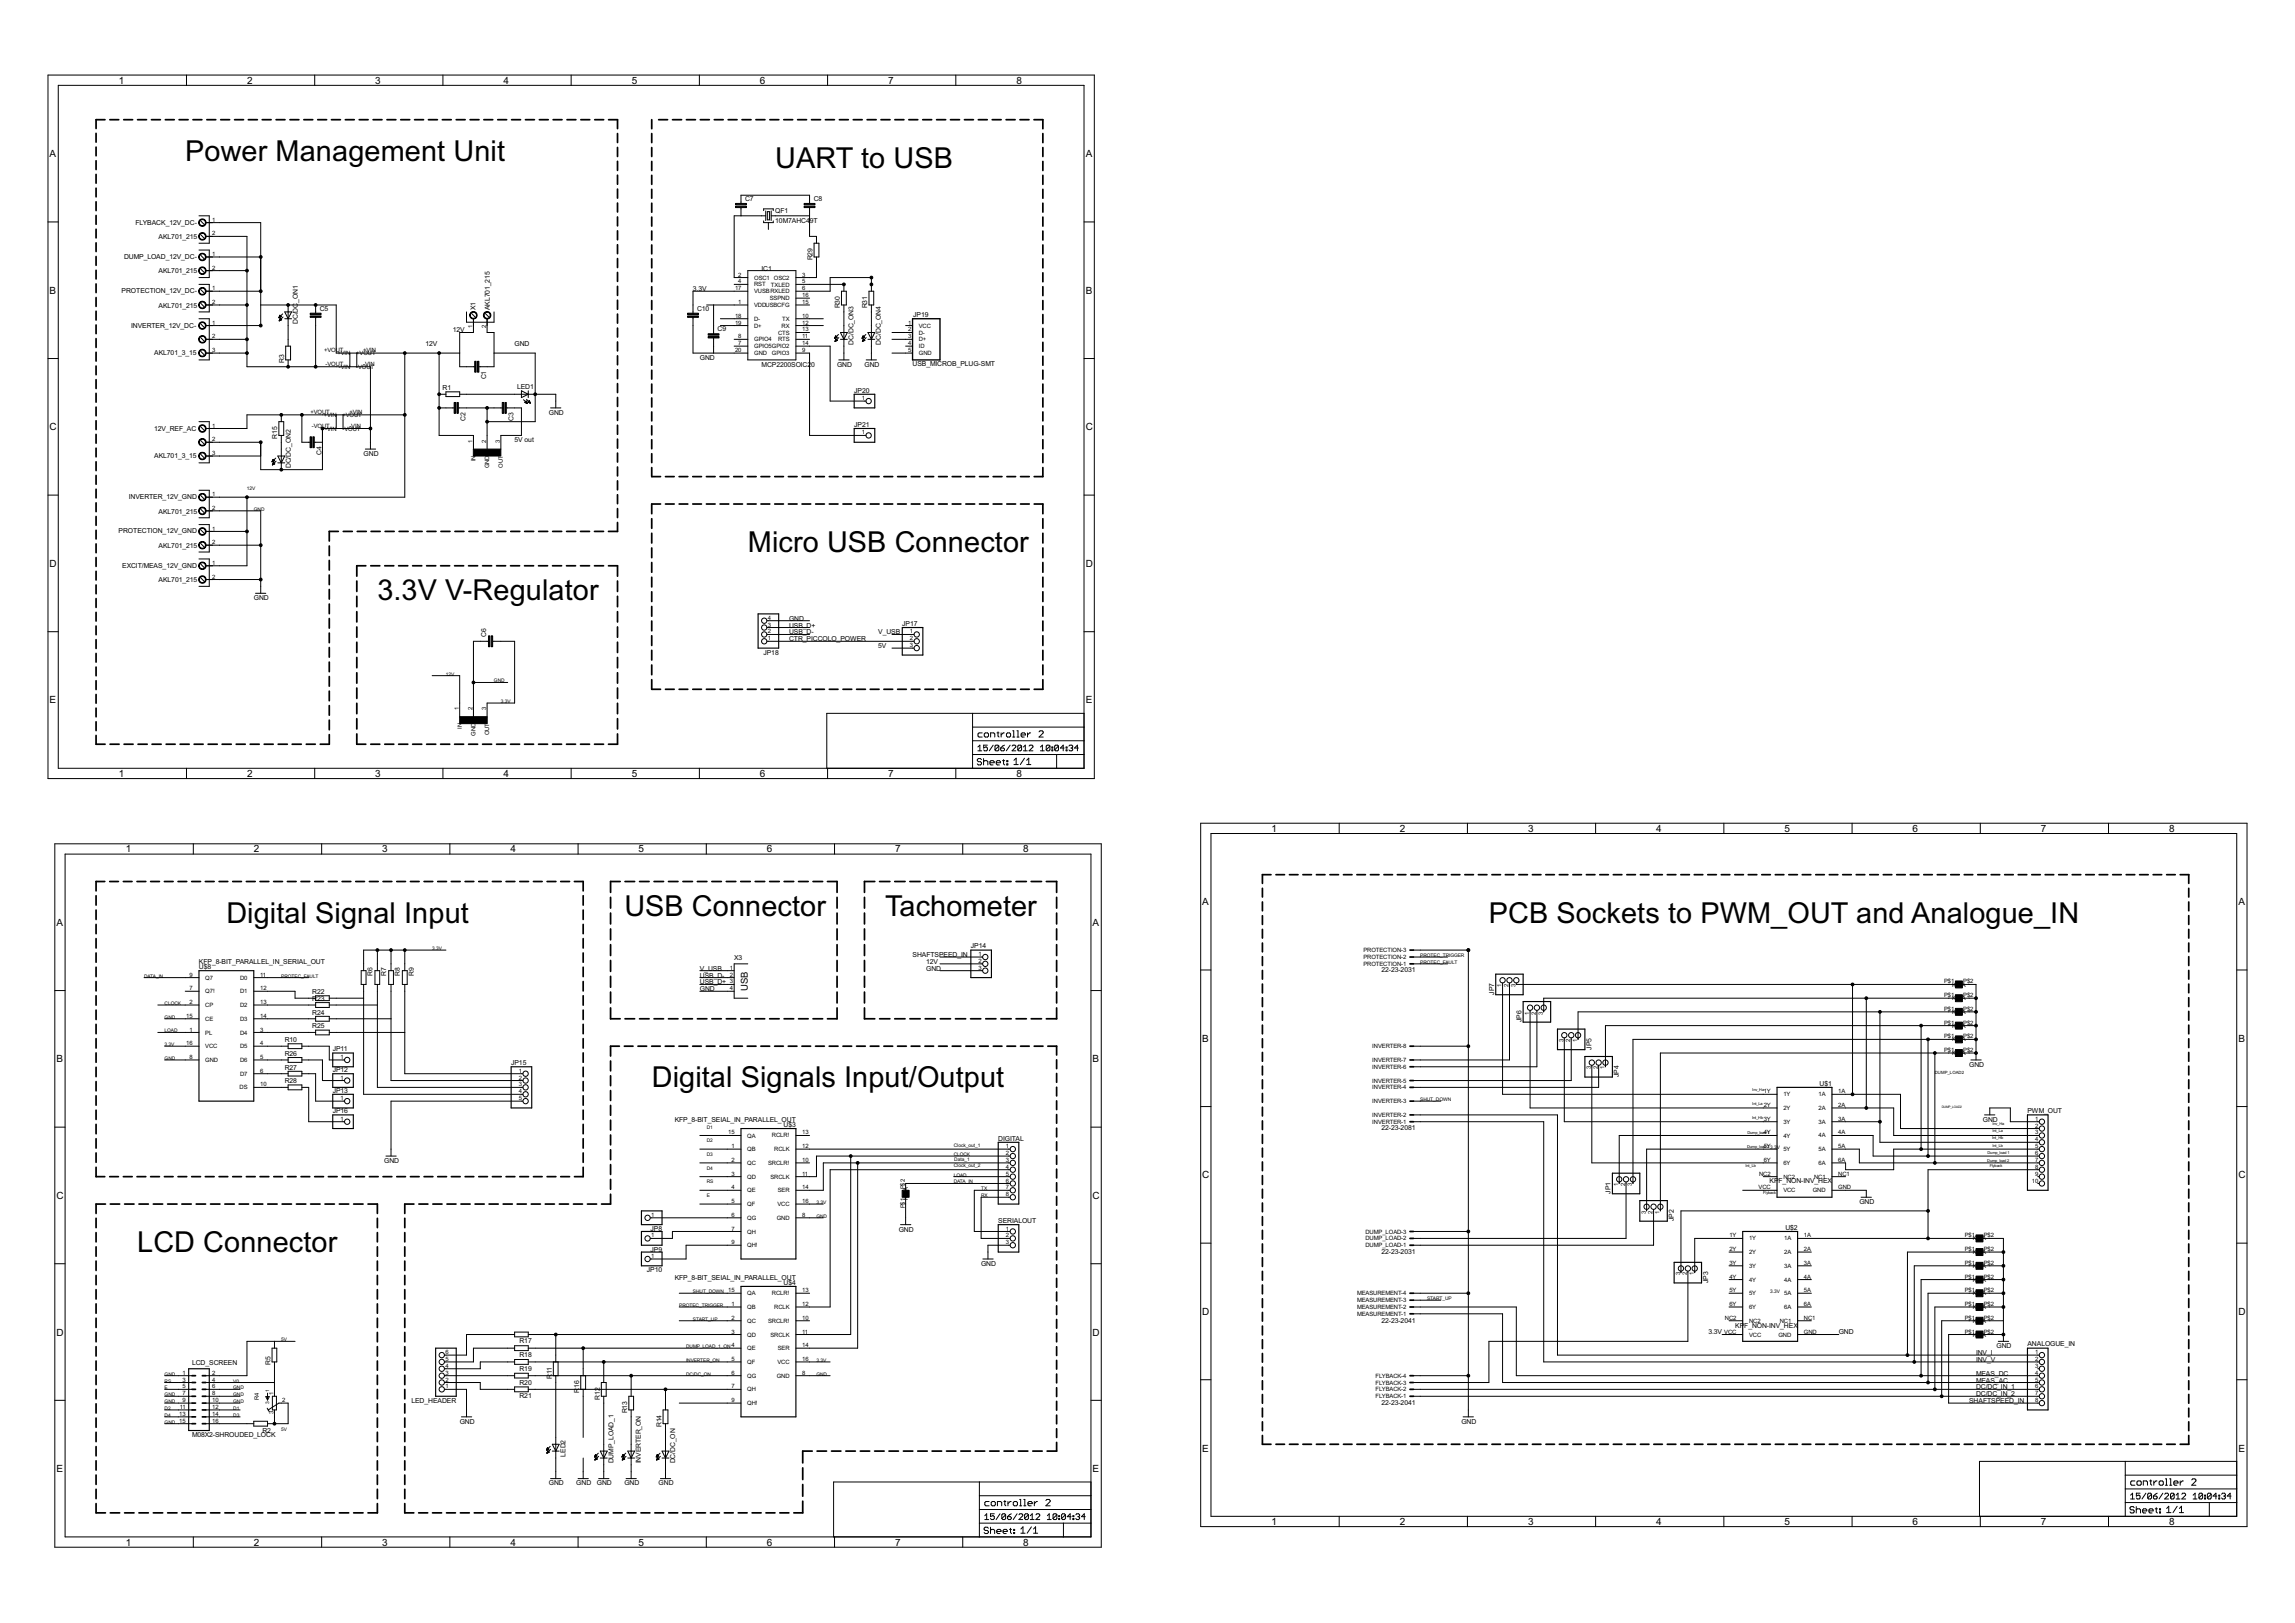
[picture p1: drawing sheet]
<svg xmlns="http://www.w3.org/2000/svg" width="420mm" height="297mm" viewBox="0 0 420 297" stroke-linecap="round" stroke-linejoin="round" font-family="sans-serif">
<defs><g id="words">
<g font-size="5.9">
<text x="33.9" y="29.4">Power Management Unit</text>
<text x="141.9" y="30.7">UART to USB</text>
<text x="136.9" y="101">Micro USB Connector</text>
<text x="69.1" y="109.8">3.3V V-Regulator</text>
<text x="114.3" y="167.6">USB Connector</text>
<text x="162" y="167.6">Tachometer</text>
<text x="41.4" y="168.9">Digital Signal Input</text>
<text x="272.6" y="168.9">PCB Sockets to PWM_OUT and Analogue_IN</text>
<text x="119.3" y="199">Digital Signals Input/Output</text>
<text x="25.1" y="229.2">LCD Connector</text>
</g>
<g font-size="2">
<text x="21.8" y="15.3">1</text>
<text x="45.2" y="15.3">2</text>
<text x="68.7" y="15.3">3</text>
<text x="92.2" y="15.3">4</text>
<text x="115.7" y="15.3">5</text>
<text x="139.1" y="15.3">6</text>
<text x="162.6" y="15.3">7</text>
<text x="186.1" y="15.3">8</text>
<text x="9.1" y="28.8">A</text>
<text x="198.8" y="28.8">A</text>
<text x="9.1" y="53.8">B</text>
<text x="198.8" y="53.8">B</text>
<text x="9.1" y="78.8">C</text>
<text x="198.8" y="78.8">C</text>
<text x="9.1" y="103.8">D</text>
<text x="198.8" y="103.8">D</text>
<text x="9.1" y="128.8">E</text>
<text x="198.8" y="128.8">E</text>
<text x="21.8" y="142.2">1</text>
<text x="45.2" y="142.2">2</text>
<text x="68.7" y="142.2">3</text>
<text x="92.2" y="142.2">4</text>
<text x="115.7" y="142.2">5</text>
<text x="139.1" y="142.2">6</text>
<text x="162.6" y="142.2">7</text>
<text x="186.1" y="142.2">8</text>
<text x="232.8" y="152.2">1</text>
<text x="256.3" y="152.2">2</text>
<text x="279.7" y="152.2">3</text>
<text x="303.2" y="152.2">4</text>
<text x="326.7" y="152.2">5</text>
<text x="350.2" y="152.2">6</text>
<text x="373.6" y="152.2">7</text>
<text x="397.1" y="152.2">8</text>
<text x="23" y="156">1</text>
<text x="46.5" y="156">2</text>
<text x="70" y="156">3</text>
<text x="93.4" y="156">4</text>
<text x="116.9" y="156">5</text>
<text x="140.4" y="156">6</text>
<text x="163.9" y="156">7</text>
<text x="187.3" y="156">8</text>
<text x="220.1" y="165.7">A</text>
<text x="409.8" y="165.7">A</text>
<text x="10.3" y="169.4">A</text>
<text x="200" y="169.4">A</text>
<text x="220.1" y="190.7">B</text>
<text x="409.8" y="190.7">B</text>
<text x="10.3" y="194.4">B</text>
<text x="200" y="194.4">B</text>
<text x="220.1" y="215.7">C</text>
<text x="409.8" y="215.7">C</text>
<text x="10.3" y="219.4">C</text>
<text x="200" y="219.4">C</text>
<text x="10.3" y="244.4">D</text>
<text x="200" y="244.4">D</text>
<text x="220.1" y="240.7">D</text>
<text x="409.8" y="240.7">D</text>
<text x="10.3" y="269.4">E</text>
<text x="200" y="269.4">E</text>
<text x="220.1" y="265.7">E</text>
<text x="409.8" y="265.7">E</text>
<text x="232.8" y="279.1">1</text>
<text x="256.3" y="279.1">2</text>
<text x="279.7" y="279.1">3</text>
<text x="303.2" y="279.1">4</text>
<text x="326.7" y="279.1">5</text>
<text x="350.2" y="279.1">6</text>
<text x="373.6" y="279.1">7</text>
<text x="397.1" y="279.1">8</text>
<text x="23" y="282.9">1</text>
<text x="46.5" y="282.9">2</text>
<text x="70" y="282.9">3</text>
<text x="93.4" y="282.9">4</text>
<text x="116.9" y="282.9">5</text>
<text x="140.4" y="282.9">6</text>
<text x="163.9" y="282.9">7</text>
<text x="187.3" y="282.9">8</text>
</g>
<text font-size="1.9" x="136.9" y="181.4" transform="rotate(-90 136.9 181.4)">USB</text>
<g font-size="1.4">
<text x="24.8" y="41.1">FLYBACK_12V_DC-</text>
<text x="136.4" y="36.8">C7</text>
<text x="141.9" y="40.7">10M7AHC4</text>
<text x="141.9" y="39">QF1</text>
<text x="148.2" y="40.7">9T</text>
<text x="149" y="36.8">C8</text>
<text x="22.7" y="47.4">DUMP_LOAD_12V_DC-</text>
<text x="29" y="43.8">AKL701_215</text>
<text x="148.7" y="47.7" transform="rotate(-90 148.7 47.7)">R29</text>
<text x="22.3" y="53.7">PROTECTION_12V_DC-</text>
<text x="29" y="50.1">AKL701_215</text>
<text x="126.9" y="53.3">3.3V</text>
<text x="139.4" y="49.5">IC1</text>
<text x="29" y="56.3">AKL701_215</text>
<text x="54.5" y="59.3" transform="rotate(-90 54.5 59.3)">DC/DC</text>
<text x="54.5" y="55.4" transform="rotate(-90 54.5 55.4)">_ON1</text>
<text x="58.5" y="56.9">C5</text>
<text x="87" y="56.7" transform="rotate(-90 87 56.7)">X1</text>
<text x="89.7" y="56.8" transform="rotate(-90 89.7 56.8)">AKL701_215</text>
<text x="127.6" y="56.9">C10</text>
<text x="153.8" y="56.4" transform="rotate(-90 153.8 56.4)">R30</text>
<text x="158.8" y="56.4" transform="rotate(-90 158.8 56.4)">R31</text>
<text x="167.2" y="58.1">JP19</text>
<text x="24" y="60.1">INVERTER_12V_DC-</text>
<text x="28.2" y="65">AKL701_3_15</text>
<text x="77.9" y="63.4">12V</text>
<text x="82.9" y="60.8">12V</text>
<text x="94.2" y="63.4">GND</text>
<text x="128.1" y="65.9">GND</text>
<text x="131.4" y="60.7">C9</text>
<text x="156.3" y="63.1" transform="rotate(-90 156.3 63.1)">DC/DC_ON3</text>
<text x="161.3" y="63.1" transform="rotate(-90 161.3 63.1)">DC/DC_ON4</text>
<text x="52" y="66.5" transform="rotate(-90 52 66.5)">R3</text>
<text x="81" y="71.4">R1</text>
<text x="89" y="69.4" transform="rotate(-90 89 69.4)">C1</text>
<text x="94.7" y="71.3">LED1</text>
<text x="139.4" y="67.1">MCP2200SOIC2</text>
<text x="148.5" y="67.1">0</text>
<text x="153.2" y="67.1">GND</text>
<text x="156.4" y="71.8">JP20</text>
<text x="158.3" y="67.1">GND</text>
<text x="167.1" y="67">USB_MICROB_PLUG-SMT</text>
<text x="85.2" y="77" transform="rotate(-90 85.2 77)">C2</text>
<text x="94" y="77" transform="rotate(-90 94 77)">C3</text>
<text x="100.5" y="75.9">GND</text>
<text x="28.2" y="78.9">12V_REF_AC</text>
<text x="28.2" y="83.8">AKL701_3_15</text>
<text x="50.8" y="80.3" transform="rotate(-90 50.8 80.3)">R15</text>
<text x="58.9" y="83.3" transform="rotate(-90 58.9 83.3)">C4</text>
<text x="66.6" y="83.5">GND</text>
<text x="94.2" y="80.9">5V out</text>
<text x="156.4" y="78.1">JP21</text>
<text x="53.3" y="85.7" transform="rotate(-90 53.3 85.7)">DC/DC_ON2</text>
<text x="23.6" y="91.3">INVERTER_12V_GND</text>
<text x="29" y="94">AKL701_215</text>
<text x="21.7" y="97.6">PROTECTION_12V_GND</text>
<text x="29" y="100.3">AKL701_215</text>
<text x="22.4" y="103.9">EXCIT/MEAS_12V_GND</text>
<text x="29" y="106.6">AKL701_215</text>
<text x="46.5" y="109.8">GND</text>
<text x="144.4" y="113.6">GND</text>
<text x="89" y="116.6" transform="rotate(-90 89 116.6)">C6</text>
<text x="139.8" y="119.8">JP18</text>
<text x="144.4" y="116.1">USB_D-</text>
<text x="144.4" y="114.9">USB_D+</text>
<text x="144.4" y="117.4">CTR_PICCOLO_POWER</text>
<text x="160.8" y="118.6">5V</text>
<text x="160.8" y="116.1">V_USB</text>
<text x="165.2" y="114.5">JP17</text>
<text x="177.7" y="173.6">JP14</text>
<text x="36.4" y="176.4">KFP_8-BIT_PARALLEL_IN_SERIAL_OUT</text>
<text x="36.4" y="177.3">U$8</text>
<text x="68.2" y="178.6" transform="rotate(-90 68.2 178.6)">R6</text>
<text x="70.7" y="178.6" transform="rotate(-90 70.7 178.6)">R7</text>
<text x="73.2" y="178.6" transform="rotate(-90 73.2 178.6)">R8</text>
<text x="75.7" y="178.6" transform="rotate(-90 75.7 178.6)">R9</text>
<text x="128.1" y="177.7">V_USB</text>
<text x="128.1" y="178.9">USB_D-</text>
<text x="134.4" y="175.8">X3</text>
<text x="167.1" y="175.1">SHAFTSPEED_IN</text>
<text x="169.6" y="176.4">12V</text>
<text x="169.6" y="177.7">GND</text>
<text x="252.9" y="178">22-23-2031</text>
<text x="57.1" y="181.9">R22</text>
<text x="57.1" y="183.2">R23</text>
<text x="57.1" y="185.7">R24</text>
<text x="128.1" y="181.4">GND</text>
<text x="128.1" y="180.2">USB_D+</text>
<text x="273.5" y="182.1" transform="rotate(-90 273.5 182.1)">JP7</text>
<text x="52.1" y="190.7">R10</text>
<text x="57.1" y="188.2">R25</text>
<text x="278.5" y="187.1" transform="rotate(-90 278.5 187.1)">JP6</text>
<text x="52.1" y="193.2">R26</text>
<text x="52.1" y="195.8">R27</text>
<text x="60.9" y="192.4">JP11</text>
<text x="60.9" y="196.2">JP12</text>
<text x="93.6" y="194.9">JP15</text>
<text x="291.4" y="192.1" transform="rotate(-90 291.4 192.1)">JP5</text>
<text x="296.4" y="197.1" transform="rotate(-90 296.4 197.1)">JP4</text>
<text x="360.5" y="195.2">GND</text>
<text x="52.1" y="198.3">R28</text>
<text x="60.9" y="200">JP13</text>
<text x="60.9" y="203.7">JP16</text>
<text x="333.1" y="198.7">U$1</text>
<text x="371.2" y="203.7">PWM_OUT</text>
<text x="123.5" y="205.3">KFP_8-BIT_SEIAL_IN_PARALLEL_OUT</text>
<text x="143.5" y="206.2">U$3</text>
<text x="182.8" y="208.7">DIGITAL</text>
<text x="252.9" y="206.9">22-23-2081</text>
<text x="363" y="205.3">GND</text>
<text x="70.3" y="212.8">GND</text>
<text x="294.9" y="218.5" transform="rotate(-90 294.9 218.5)">JP1</text>
<text x="324" y="216.6">KP</text>
<text x="325.6" y="216.6">F_NON-INV_HEX</text>
<text x="340.4" y="220.4">GND</text>
<text x="119.1" y="225.3">JP8</text>
<text x="164.5" y="225.4">GND</text>
<text x="182.8" y="223.8">SERIALOUT</text>
<text x="306.4" y="223.5" transform="rotate(-90 306.4 223.5)">JP2</text>
<text x="326.9" y="225.1">U$2</text>
<text x="118.4" y="232.9">JP10</text>
<text x="119.1" y="229.1">JP9</text>
<text x="179.6" y="231.7">GND</text>
<text x="252.9" y="229.5">22-23-2031</text>
<text x="123.5" y="234.2">KFP_8-BIT_SEIAL_IN_PARALLEL_OUT</text>
<text x="143.5" y="235.1">U$4</text>
<text x="312.7" y="234.8" transform="rotate(-90 312.7 234.8)">JP3</text>
<text x="95.1" y="245.9">R17</text>
<text x="252.9" y="242">22-23-2041</text>
<text x="312.8" y="244.2">3.3V</text>
<text x="317.7" y="243">KP</text>
<text x="319.3" y="243">F_NON-INV_HEX</text>
<text x="336.6" y="244.2">GND</text>
<text x="35.2" y="249.9">LCD_SCREEN</text>
<text x="49.5" y="249.9" transform="rotate(-90 49.5 249.9)">R5</text>
<text x="95.1" y="248.4">R18</text>
<text x="95.1" y="250.9">R19</text>
<text x="101" y="251.5" transform="rotate(-90 101 251.5)">11</text>
<text x="361.8" y="248">INV_I</text>
<text x="361.8" y="249.3">INV_V</text>
<text x="361.8" y="251.8">MEAS_DC</text>
<text x="365.5" y="246.7">GND</text>
<text x="371.2" y="246.4">ANALOGUE_IN</text>
<text x="75.3" y="256.7">LED_HEADER</text>
<text x="95.1" y="253.4">R20</text>
<text x="95.1" y="255.9">R21</text>
<text x="101" y="252.4" transform="rotate(-90 101 252.4)">R</text>
<text x="106" y="254.9" transform="rotate(-90 106 254.9)">R</text>
<text x="106" y="254" transform="rotate(-90 106 254)">16</text>
<text x="109.8" y="256.2" transform="rotate(-90 109.8 256.2)">R12</text>
<text x="252.9" y="257.1">22-23-2041</text>
<text x="360.5" y="256.8">SHAFTSPEED_IN</text>
<text x="361.8" y="253">MEAS_AC</text>
<text x="361.8" y="254.3">DC/DC_IN_1</text>
<text x="361.8" y="255.5">DC/DC_IN_2</text>
<text x="35.2" y="263.1">M08X2-SHROUDED_LOCK</text>
<text x="48" y="262.2">R2</text>
<text x="84.2" y="260.6">GND</text>
<text x="114.8" y="258.7" transform="rotate(-90 114.8 258.7)">R13</text>
<text x="121.1" y="261.2" transform="rotate(-90 121.1 261.2)">R14</text>
<text x="267.5" y="260.6">GND</text>
<text x="103.5" y="266.6" transform="rotate(-90 103.5 266.6)">LED2</text>
<text x="112.3" y="267.8" transform="rotate(-90 112.3 267.8)">DUMP_LOAD_1</text>
<text x="117.3" y="267.8" transform="rotate(-90 117.3 267.8)">INVERTER_ON</text>
<text x="123.6" y="267.8" transform="rotate(-90 123.6 267.8)">DC/DC_ON</text>
<text x="100.5" y="271.9">GND</text>
<text x="105.5" y="271.9">GND</text>
<text x="109.3" y="271.9">GND</text>
<text x="114.3" y="271.9">GND</text>
<text x="120.6" y="271.9">GND</text>
</g>
<g font-size="1.2">
<text x="38.8" y="40.6">1</text>
<text x="38.8" y="46.9">1</text>
<text x="38.8" y="43.1">2</text>
<text x="38.8" y="53.1">1</text>
<text x="38.8" y="49.4">2</text>
<text x="134.6" y="53.1">17</text>
<text x="135.2" y="50.6">2</text>
<text x="135.2" y="51.9">4</text>
<text x="138.1" y="53.7">VUSBRXLED</text>
<text x="138.1" y="51.2">OSC1 OSC2</text>
<text x="138.1" y="52.4">RST</text>
<text x="141.1" y="52.4">TXLED</text>
<text x="146.9" y="50.6">3</text>
<text x="146.9" y="51.9">5</text>
<text x="146.9" y="53.1">6</text>
<text x="38.8" y="59.4">1</text>
<text x="38.8" y="55.6">2</text>
<text x="134.6" y="59.4">19</text>
<text x="134.6" y="58.2">18</text>
<text x="135.2" y="55.6">1</text>
<text x="138.1" y="56.2">VDDUSBCFG</text>
<text x="138.1" y="60">D+</text>
<text x="138.1" y="58.7">D-</text>
<text x="140.9" y="54.9">SSPND</text>
<text x="143.1" y="60">RX</text>
<text x="143.2" y="58.7">TX</text>
<text x="146.9" y="54.4">16</text>
<text x="146.9" y="55.6">15</text>
<text x="146.9" y="58.2">10</text>
<text x="146.9" y="59.4">12</text>
<text x="166.3" y="59.4">1</text>
<text x="168.2" y="60">VCC</text>
<text x="38.8" y="61.9">2</text>
<text x="38.8" y="64.4">3</text>
<text x="59.3" y="64.4">+VOUT</text>
<text x="61.8" y="65">+VIN</text>
<text x="65.2" y="65">+VOUT</text>
<text x="66.5" y="64.4">+VIN</text>
<text x="86.5" y="60.1" transform="rotate(-90 86.5 60.1)">1</text>
<text x="89" y="60.1" transform="rotate(-90 89 60.1)">2</text>
<text x="134.6" y="64.4">20</text>
<text x="135.2" y="61.9">8</text>
<text x="135.2" y="63.2">7</text>
<text x="138.1" y="65">GND</text>
<text x="138.1" y="62.5">GPIO4</text>
<text x="138.1" y="63.7">GPIO5GPIO2</text>
<text x="141.3" y="65">GPIO3</text>
<text x="142.4" y="61.2">CTS</text>
<text x="142.5" y="62.5">RTS</text>
<text x="146.9" y="60.7">13</text>
<text x="146.9" y="61.9">11</text>
<text x="146.9" y="63.2">14</text>
<text x="146.9" y="64.4">9</text>
<text x="166.3" y="60.7">2</text>
<text x="166.3" y="61.9">3</text>
<text x="166.3" y="63.2">4</text>
<text x="166.3" y="64.4">5</text>
<text x="168.2" y="61.2">D-</text>
<text x="168.2" y="62.5">D+</text>
<text x="168.2" y="63.7">ID</text>
<text x="168.2" y="65">GND</text>
<text x="59.6" y="66.9">-VOUT</text>
<text x="62" y="67.5">-VIN</text>
<text x="65.2" y="67.5">-VOU</text>
<text x="66.5" y="66.9">-VIN</text>
<text x="67.9" y="67.5">T</text>
<text x="56.8" y="75.7">+VOUT</text>
<text x="59.3" y="76.3">+VIN</text>
<text x="62.7" y="76.3">+VOUT</text>
<text x="64" y="75.7">+VIN</text>
<text x="157.8" y="73.2">1</text>
<text x="38.8" y="80.8">2</text>
<text x="38.8" y="78.3">1</text>
<text x="38.8" y="83.3">3</text>
<text x="57.1" y="78.3">-VOUT</text>
<text x="59.5" y="78.8">-VIN</text>
<text x="62.7" y="78.8">-VOUT</text>
<text x="64" y="78.3">-VIN</text>
<text x="86.5" y="81" transform="rotate(-90 86.5 81)">1</text>
<text x="89" y="81" transform="rotate(-90 89 81)">2</text>
<text x="91.5" y="81" transform="rotate(-90 91.5 81)">3</text>
<text x="157.8" y="79.5">1</text>
<text x="87" y="84.4" transform="rotate(-90 87 84.4)">IN</text>
<text x="89.6" y="85.7" transform="rotate(-90 89.6 85.7)">GND</text>
<text x="92.1" y="85.6" transform="rotate(-90 92.1 85.6)">OUT</text>
<text x="38.8" y="93.3">2</text>
<text x="38.8" y="90.8">1</text>
<text x="38.8" y="99.6">2</text>
<text x="38.8" y="97.1">1</text>
<text x="38.8" y="105.9">2</text>
<text x="38.8" y="103.4">1</text>
<text x="140.6" y="113.4">4</text>
<text x="140.6" y="117.2">1</text>
<text x="140.6" y="115.9">2</text>
<text x="140.6" y="114.7">3</text>
<text x="166.6" y="115.9">1</text>
<text x="166.6" y="117.2">2</text>
<text x="166.6" y="118.4">3</text>
<text x="84" y="130" transform="rotate(-90 84 130)">1</text>
<text x="86.5" y="130" transform="rotate(-90 86.5 130)">2</text>
<text x="89" y="130" transform="rotate(-90 89 130)">3</text>
<text x="84.5" y="133.4" transform="rotate(-90 84.5 133.4)">IN</text>
<text x="87" y="134.7" transform="rotate(-90 87 134.7)">GND</text>
<text x="89.6" y="134.6" transform="rotate(-90 89.6 134.6)">OUT</text>
<text x="34.7" y="178.7">9</text>
<text x="37.6" y="179.3">Q7</text>
<text x="44" y="179.3">D0</text>
<text x="47.6" y="178.7">11</text>
<text x="133.6" y="177.5">1</text>
<text x="133.6" y="178.7">2</text>
<text x="133.6" y="180">3</text>
<text x="179.1" y="175">1</text>
<text x="179.1" y="176.2">2</text>
<text x="179.1" y="177.5">3</text>
<text x="249.6" y="176.8">PROTECTION-1</text>
<text x="249.6" y="175.5">PROTECTION-2</text>
<text x="249.6" y="174.3">PROTECTION-3</text>
<text x="355.9" y="180">P$1</text>
<text x="359.4" y="180">P$2</text>
<text x="34.7" y="181.3">7</text>
<text x="34.7" y="183.8">2</text>
<text x="37.6" y="181.8">Q7!</text>
<text x="37.6" y="184.3">CP</text>
<text x="44" y="181.8">D1</text>
<text x="44" y="184.3">D2</text>
<text x="47.6" y="181.3">12</text>
<text x="47.6" y="183.8">13</text>
<text x="133.6" y="181.3">4</text>
<text x="274.9" y="180.7" transform="rotate(-90 274.9 180.7)">1</text>
<text x="276.2" y="180.7" transform="rotate(-90 276.2 180.7)">2</text>
<text x="277.4" y="180.7" transform="rotate(-90 277.4 180.7)">3</text>
<text x="279.9" y="185.7" transform="rotate(-90 279.9 185.7)">1</text>
<text x="281.2" y="185.7" transform="rotate(-90 281.2 185.7)">2</text>
<text x="282.4" y="185.7" transform="rotate(-90 282.4 185.7)">3</text>
<text x="355.9" y="182.5">P$1</text>
<text x="355.9" y="185">P$1</text>
<text x="357.4" y="180.6">K</text>
<text x="357.4" y="183.1">K</text>
<text x="357.4" y="185.6">K</text>
<text x="359.1" y="180.5">A</text>
<text x="359.1" y="183.1">A</text>
<text x="359.1" y="185.6">A</text>
<text x="359.4" y="182.5">P$2</text>
<text x="359.4" y="185">P$2</text>
<text x="34.1" y="186.3">15</text>
<text x="34.1" y="191.3">16</text>
<text x="34.7" y="188.8">1</text>
<text x="37.6" y="186.8">CE</text>
<text x="37.6" y="189.3">PL</text>
<text x="37.6" y="191.9">VCC</text>
<text x="44" y="189.3">D4</text>
<text x="44" y="191.9">D5</text>
<text x="44" y="186.8">D3</text>
<text x="47.6" y="188.8">3</text>
<text x="47.6" y="191.3">4</text>
<text x="47.6" y="186.3">14</text>
<text x="251.2" y="191.9">INVERTER-8</text>
<text x="286.2" y="190.7" transform="rotate(-90 286.2 190.7)">3</text>
<text x="287.5" y="190.7" transform="rotate(-90 287.5 190.7)">2</text>
<text x="288.7" y="190.7" transform="rotate(-90 288.7 190.7)">1</text>
<text x="355.9" y="187.5">P$1</text>
<text x="355.9" y="190">P$1</text>
<text x="357.4" y="188.1">K</text>
<text x="357.4" y="190.6">K</text>
<text x="359.1" y="188.1">A</text>
<text x="359.1" y="190.6">A</text>
<text x="359.4" y="187.5">P$2</text>
<text x="359.4" y="190">P$2</text>
<text x="34.7" y="193.8">8</text>
<text x="37.6" y="194.4">GND</text>
<text x="44" y="194.4">D6</text>
<text x="44" y="196.9">D7</text>
<text x="47.6" y="193.8">5</text>
<text x="47.6" y="196.3">6</text>
<text x="62.3" y="193.8">1</text>
<text x="62.3" y="197.6">1</text>
<text x="95" y="196.3">1</text>
<text x="95" y="197.6">2</text>
<text x="251.2" y="195.6">INVERTER-6</text>
<text x="251.2" y="194.4">INVERTER-7</text>
<text x="291.2" y="195.7" transform="rotate(-90 291.2 195.7)">3</text>
<text x="292.5" y="195.7" transform="rotate(-90 292.5 195.7)">2</text>
<text x="293.8" y="195.7" transform="rotate(-90 293.8 195.7)">1</text>
<text x="355.9" y="192.6">P$1</text>
<text x="357.4" y="193.1">K</text>
<text x="359.1" y="193.1">A</text>
<text x="359.4" y="192.6">P$2</text>
<text x="43.9" y="199.4">DS</text>
<text x="47.6" y="198.8">10</text>
<text x="62.3" y="201.3">1</text>
<text x="95" y="198.8">3</text>
<text x="95" y="200.1">4</text>
<text x="95" y="201.3">5</text>
<text x="251.2" y="201.9">INVERTER-3</text>
<text x="251.2" y="199.4">INVERTER-4</text>
<text x="251.2" y="198.1">INVERTER-5</text>
<text x="322.9" y="200.1">1Y</text>
<text x="322.9" y="202.6">2Y</text>
<text x="326.5" y="200.7">1Y</text>
<text x="326.5" y="203.2">2Y</text>
<text x="332.9" y="200.6">1A</text>
<text x="332.9" y="203.2">2A</text>
<text x="336.5" y="200.1">1A</text>
<text x="336.5" y="202.6">2A</text>
<text x="62.3" y="205.1">1</text>
<text x="133.3" y="207.6">15</text>
<text x="136.8" y="208.2">QA</text>
<text x="141.3" y="208.2">RCLR!</text>
<text x="146.9" y="207.6">13</text>
<text x="251.2" y="205.7">INVERTER-1</text>
<text x="251.2" y="204.4">INVERTER-2</text>
<text x="322.9" y="205.1">3Y</text>
<text x="322.9" y="207.6">4Y</text>
<text x="326.5" y="205.7">3Y</text>
<text x="326.5" y="208.2">4Y</text>
<text x="332.9" y="208.2">4A</text>
<text x="332.9" y="205.7">3A</text>
<text x="336.5" y="207.6">4A</text>
<text x="336.5" y="205.1">3A</text>
<text x="372.6" y="205.1">1</text>
<text x="372.6" y="206.4">2</text>
<text x="372.6" y="207.6">3</text>
<text x="372.6" y="208.9">4</text>
<text x="133.9" y="210.1">1</text>
<text x="133.9" y="212.7">2</text>
<text x="133.9" y="215.2">3</text>
<text x="136.8" y="210.7">QB</text>
<text x="136.8" y="213.2">QC</text>
<text x="136.8" y="215.7">QD</text>
<text x="140.6" y="213.2">SRCLR!</text>
<text x="141" y="215.7">SRCLK</text>
<text x="141.7" y="210.7">RCLK</text>
<text x="146.9" y="210.1">12</text>
<text x="146.9" y="215.2">11</text>
<text x="146.9" y="212.7">10</text>
<text x="184.2" y="210.1">1</text>
<text x="184.2" y="211.4">2</text>
<text x="184.2" y="212.7">3</text>
<text x="184.2" y="213.9">4</text>
<text x="184.2" y="215.2">5</text>
<text x="322.1" y="215.2">NC2</text>
<text x="322.9" y="210.1">5Y</text>
<text x="322.9" y="212.7">6Y</text>
<text x="326.5" y="210.7">5Y</text>
<text x="326.5" y="213.2">6Y</text>
<text x="326.5" y="215.7">NC2</text>
<text x="332.1" y="215.7">NC1</text>
<text x="332.9" y="213.2">6A</text>
<text x="332.9" y="210.7">5A</text>
<text x="336.5" y="212.7">6A</text>
<text x="336.5" y="210.1">5A</text>
<text x="336.5" y="215.2">NC1</text>
<text x="372.6" y="210.1">5</text>
<text x="372.6" y="211.4">6</text>
<text x="372.6" y="212.7">7</text>
<text x="372.6" y="213.9">8</text>
<text x="372.6" y="215.2">9</text>
<text x="133.9" y="217.7">4</text>
<text x="133.9" y="220.2">5</text>
<text x="136.8" y="218.2">QE</text>
<text x="136.8" y="220.8">QF</text>
<text x="142.3" y="220.7">VCC</text>
<text x="142.4" y="218.2">SER</text>
<text x="146.9" y="217.7">14</text>
<text x="146.9" y="220.2">16</text>
<text x="165.6" y="221.2" transform="rotate(-90 165.6 221.2)">P$1</text>
<text x="165.6" y="217.7" transform="rotate(-90 165.6 217.7)">P$2</text>
<text x="166.2" y="218" transform="rotate(-90 166.2 218)">A</text>
<text x="166.2" y="219.7" transform="rotate(-90 166.2 219.7)">K</text>
<text x="184.2" y="216.4">6</text>
<text x="184.2" y="217.7">7</text>
<text x="184.2" y="218.9">8</text>
<text x="296.3" y="217.1" transform="rotate(-90 296.3 217.1)">1</text>
<text x="297.5" y="217.1" transform="rotate(-90 297.5 217.1)">2</text>
<text x="298.8" y="217.1" transform="rotate(-90 298.8 217.1)">3</text>
<text x="322" y="217.7">VCC</text>
<text x="326.5" y="218.2">VCC</text>
<text x="331.9" y="218.2">GND</text>
<text x="336.5" y="217.7">GND</text>
<text x="372" y="216.4">10</text>
<text x="119.2" y="222.7">1</text>
<text x="119.2" y="226.5">1</text>
<text x="133.9" y="222.7">6</text>
<text x="133.9" y="225.2">7</text>
<text x="133.9" y="227.7">9</text>
<text x="136.8" y="223.3">QG</text>
<text x="136.8" y="225.8">QH</text>
<text x="142.2" y="223.3">GND</text>
<text x="146.9" y="222.7">8</text>
<text x="184.2" y="225.2">1</text>
<text x="184.2" y="226.5">2</text>
<text x="184.2" y="227.7">3</text>
<text x="250" y="227">DUMP_LOAD-2</text>
<text x="250" y="225.8">DUMP_LOAD-3</text>
<text x="301.3" y="222.1" transform="rotate(-90 301.3 222.1)">3</text>
<text x="302.5" y="222.1" transform="rotate(-90 302.5 222.1)">2</text>
<text x="303.8" y="222.1" transform="rotate(-90 303.8 222.1)">1</text>
<text x="316.6" y="226.5">1Y</text>
<text x="320.2" y="227">1Y</text>
<text x="326.7" y="227">1A</text>
<text x="330.3" y="226.5">1A</text>
<text x="359.7" y="226.5">P$1</text>
<text x="361.2" y="227">K</text>
<text x="362.9" y="227">A</text>
<text x="363.2" y="226.5">P$2</text>
<text x="119.2" y="230.2">1</text>
<text x="136.8" y="228.3">QH!</text>
<text x="250" y="228.3">DUMP_LOAD-1</text>
<text x="307.6" y="233.4" transform="rotate(-90 307.6 233.4)">3</text>
<text x="308.8" y="233.4" transform="rotate(-90 308.8 233.4)">2</text>
<text x="310.1" y="233.4" transform="rotate(-90 310.1 233.4)">1</text>
<text x="316.6" y="229">2Y</text>
<text x="316.6" y="231.5">3Y</text>
<text x="320.2" y="229.5">2Y</text>
<text x="320.2" y="232.1">3Y</text>
<text x="326.7" y="229.5">2A</text>
<text x="326.7" y="232">3A</text>
<text x="330.3" y="229">2A</text>
<text x="330.3" y="231.5">3A</text>
<text x="359.7" y="231.5">P$1</text>
<text x="359.7" y="229">P$1</text>
<text x="361.2" y="232.1">K</text>
<text x="361.2" y="229.5">K</text>
<text x="362.9" y="232">A</text>
<text x="362.9" y="229.5">A</text>
<text x="363.2" y="231.5">P$2</text>
<text x="363.2" y="229">P$2</text>
<text x="133.3" y="236.5">15</text>
<text x="133.9" y="239">1</text>
<text x="136.8" y="237.1">QA</text>
<text x="136.8" y="239.6">QB</text>
<text x="141.3" y="237.1">RCLR!</text>
<text x="141.7" y="239.6">RCLK</text>
<text x="146.9" y="236.5">13</text>
<text x="146.9" y="239">12</text>
<text x="248.4" y="239.6">MEASUREMENT-2</text>
<text x="248.4" y="238.3">MEASUREMENT-3</text>
<text x="248.4" y="237.1">MEASUREMENT-4</text>
<text x="316.6" y="236.5">5Y</text>
<text x="316.6" y="239">6Y</text>
<text x="316.6" y="234">4Y</text>
<text x="320.2" y="237.1">5Y</text>
<text x="320.2" y="239.6">6Y</text>
<text x="320.2" y="234.6">4Y</text>
<text x="326.7" y="239.6">6A</text>
<text x="326.7" y="234.6">4A</text>
<text x="326.7" y="237.1">5A</text>
<text x="330.3" y="239">6A</text>
<text x="330.3" y="234">4A</text>
<text x="330.3" y="236.5">5A</text>
<text x="359.7" y="234">P$1</text>
<text x="359.7" y="236.5">P$1</text>
<text x="359.7" y="239">P$1</text>
<text x="361.2" y="234.6">K</text>
<text x="361.2" y="237.1">K</text>
<text x="361.2" y="239.6">K</text>
<text x="362.9" y="234.6">A</text>
<text x="362.9" y="237.1">A</text>
<text x="362.9" y="239.6">A</text>
<text x="363.2" y="234">P$2</text>
<text x="363.2" y="236.5">P$2</text>
<text x="363.2" y="239">P$2</text>
<text x="133.9" y="241.5">2</text>
<text x="133.9" y="244.1">3</text>
<text x="136.8" y="242.1">QC</text>
<text x="136.8" y="244.6">QD</text>
<text x="140.6" y="242.1">SRCLR!</text>
<text x="141" y="244.6">SRCLK</text>
<text x="146.9" y="244.1">11</text>
<text x="146.9" y="241.5">10</text>
<text x="248.4" y="240.8">MEASUREMENT-1</text>
<text x="315.7" y="244.1">VCC</text>
<text x="315.8" y="241.5">NC2</text>
<text x="320.2" y="242.1">NC2</text>
<text x="320.2" y="244.6">VCC</text>
<text x="325.6" y="244.6">GND</text>
<text x="325.8" y="242.1">NC1</text>
<text x="330.3" y="241.5">NC1</text>
<text x="330.3" y="244.1">GND</text>
<text x="359.7" y="241.5">P$1</text>
<text x="359.7" y="244.1">P$1</text>
<text x="361.2" y="242.1">K</text>
<text x="361.2" y="244.6">K</text>
<text x="362.9" y="242.1">A</text>
<text x="362.9" y="244.6">A</text>
<text x="363.2" y="241.5">P$2</text>
<text x="363.2" y="244.1">P$2</text>
<text x="33.4" y="251.6">1</text>
<text x="38.8" y="251.6">2</text>
<text x="81.5" y="251.6">3</text>
<text x="81.5" y="250.3">4</text>
<text x="81.5" y="249.1">5</text>
<text x="81.5" y="247.8">6</text>
<text x="133.9" y="246.6">4</text>
<text x="133.9" y="249.1">5</text>
<text x="133.9" y="251.6">6</text>
<text x="136.8" y="247.1">QE</text>
<text x="136.8" y="249.6">QF</text>
<text x="142.3" y="249.6">VCC</text>
<text x="142.4" y="247.1">SER</text>
<text x="146.9" y="246.6">14</text>
<text x="146.9" y="249.1">16</text>
<text x="146.9" y="251.6">8</text>
<text x="372.6" y="247.8">1</text>
<text x="372.6" y="249.1">2</text>
<text x="372.6" y="250.3">3</text>
<text x="372.6" y="251.6">4</text>
<text x="32.9" y="257.9">11</text>
<text x="33.4" y="252.8">3</text>
<text x="33.4" y="254.1">5</text>
<text x="33.4" y="255.4">7</text>
<text x="33.4" y="256.6">9</text>
<text x="38.8" y="252.8">4</text>
<text x="38.8" y="254.1">6</text>
<text x="38.8" y="255.4">8</text>
<text x="38.8" y="256.6">10</text>
<text x="38.8" y="257.9">12</text>
<text x="47.4" y="256.3" transform="rotate(-90 47.4 256.3)">R4</text>
<text x="50.1" y="255.4" transform="rotate(-90 50.1 255.4)">1</text>
<text x="51.7" y="256.6">2</text>
<text x="81.5" y="254.1">1</text>
<text x="81.5" y="252.8">2</text>
<text x="133.9" y="254.1">7</text>
<text x="133.9" y="256.6">9</text>
<text x="136.8" y="252.2">QG</text>
<text x="136.8" y="254.7">QH</text>
<text x="136.8" y="257.2">QH!</text>
<text x="142.2" y="252.1">GND</text>
<text x="251.8" y="255.9">FLYBACK-1</text>
<text x="251.8" y="254.7">FLYBACK-2</text>
<text x="251.8" y="253.4">FLYBACK-3</text>
<text x="251.8" y="252.2">FLYBACK-4</text>
<text x="372.6" y="252.8">5</text>
<text x="372.6" y="254.1">6</text>
<text x="372.6" y="255.4">7</text>
<text x="372.6" y="256.6">8</text>
<text x="32.8" y="259.1">13</text>
<text x="32.8" y="260.4">15</text>
<text x="38.8" y="259.1">14</text>
<text x="38.8" y="260.4">16</text>
<text x="50.1" y="258.8" transform="rotate(-90 50.1 258.8)">3</text>
</g>
<g font-size="1">
<text x="45.2" y="89.7">12V</text>
<text x="46.5" y="93.5">GN</text>
<text x="47.8" y="93.5">D</text>
<text x="81.6" y="123.6">12V</text>
<text x="90.4" y="124.9">GND</text>
<text x="91.7" y="128.7">3.3V</text>
<text x="79.1" y="173.9">3.3V</text>
<text x="26.4" y="178.9">DATA_IN</text>
<text x="51.5" y="178.9">PROTEC_FAULT</text>
<text x="260" y="175.1">PROTEC_TRIGGER</text>
<text x="260" y="176.4">PROTEC_FAULT</text>
<text x="30.1" y="183.9">CLOCK</text>
<text x="30.1" y="186.5">GND</text>
<text x="30.1" y="191.5">3.3V</text>
<text x="30.1" y="189">LOAD</text>
<text x="30.1" y="194">GND</text>
<text x="260" y="201.5">SHUT_DOWN</text>
<text x="129.4" y="206.5">D1</text>
<text x="129.4" y="209.1">D2</text>
<text x="174.6" y="209.9">Clock_out_1</text>
<text x="129.4" y="211.6">D3</text>
<text x="129.4" y="214.1">D4</text>
<text x="174.6" y="211.6">CLOCK</text>
<text x="174.6" y="215.3">LOAD</text>
<text x="174.6" y="213.6">Clock_out_2</text>
<text x="174.7" y="212.5">Data_1</text>
<text x="324.1" y="210.3">3.3V</text>
<text x="129.4" y="216.6">RS</text>
<text x="129.4" y="219.1">E</text>
<text x="149.5" y="220.4">3.3V</text>
<text x="174.6" y="216.6">DATA_IN</text>
<text x="179.6" y="217.9">TX</text>
<text x="179.6" y="219.1">RX</text>
<text x="149.5" y="222.9">GND</text>
<text x="124.4" y="239.2">PROTEC_TRIGGER</text>
<text x="126.9" y="236.7">SHUT_DOWN</text>
<text x="261.3" y="237.9">START_UP</text>
<text x="324.1" y="236.7">3.3V</text>
<text x="51.5" y="245.5">5V</text>
<text x="126.9" y="241.7">START_UP</text>
<text x="30.1" y="251.8">GND</text>
<text x="125.6" y="246.7">DUMP_LOAD_1_ON</text>
<text x="125.6" y="249.3">INVERTER_ON</text>
<text x="125.6" y="251.8">DC/DC_ON</text>
<text x="149.5" y="251.8">GND</text>
<text x="149.5" y="249.3">3.3V</text>
<text x="30.1" y="255.5">GND</text>
<text x="30.1" y="256.8">GND</text>
<text x="30.1" y="253">RS</text>
<text x="30.1" y="254.3">E</text>
<text x="42.7" y="255.5">GND</text>
<text x="42.7" y="256.8">GND</text>
<text x="42.7" y="254.3">GND</text>
<text x="42.7" y="253">V0</text>
<text x="49.3" y="257" transform="rotate(-90 49.3 257)">3</text>
<text x="49.3" y="254.8" transform="rotate(-90 49.3 254.8)">1</text>
<text x="30.1" y="260.6">GND</text>
<text x="30.1" y="258">D2</text>
<text x="30.1" y="259.3">D4</text>
<text x="42.7" y="258">D1</text>
<text x="42.7" y="259.3">D3</text>
<text x="51.5" y="261.8">5V</text>
</g>
<text font-size=".9" x="354.2" y="196.5">DUMP_LOAD2</text>
<g font-size=".8">
<text x="320.8" y="199.6">Inv_Ha</text>
<text x="320.8" y="202.2">Int_La</text>
<text x="319.9" y="207.5">Dump_load 1</text>
<text x="320.8" y="204.8">Int_Hb</text>
<text x="364.7" y="208.5">Int_Hb</text>
<text x="364.8" y="205.9">Inv_Ha</text>
<text x="364.8" y="207.2">Int_La</text>
<text x="364.8" y="209.8">Int_Lb</text>
<text x="319.5" y="213.6">Int_Lb</text>
<text x="319.9" y="210.1">Dump_load 2</text>
<text x="363.8" y="212.6">Dump_load 2</text>
<text x="363.9" y="211.2">Dump_load 1</text>
<text x="364.3" y="213.6">Flyback</text>
<text x="322.8" y="218.6">Flyback</text>
</g>
<text font-size=".7" x="355.5" y="202.8">DUMP_LOAD2</text>
</g></defs>
<g fill="#000" stroke="#000" stroke-width=".32">
<path d="M17.6 21.9h1.6zM17.6 36.9v1.6zM17.6 34.4v1.6zM17.6 31.9v1.6zM17.6 29.4v1.6zM17.6 26.9v1.6zM17.6 24.4v1.6zM17.6 21.9v1.6zM20.1 21.9h1.6zM22.6 21.9h1.7zM25.2 21.9h1.6zM27.7 21.9h1.7z"/>
<path d="M30.3 21.9h1.6zM32.8 21.9h1.6zM35.3 21.9h1.7zM37.9 21.9h1.6zM40.4 21.9h1.6zM42.9 21.9h1.7zM45.5 21.9h1.6zM48 21.9h1.6zM50.5 21.9h1.7zM53.1 21.9h1.6zM55.6 21.9h1.7zM58.2 21.9h1.6z"/>
<path d="M60.7 21.9h1.6zM63.2 21.9h1.7zM65.8 21.9h1.6zM68.3 21.9h1.6zM70.8 21.9h1.7zM73.4 21.9h1.6zM75.9 21.9h1.6zM78.4 21.9h1.7zM81 21.9h1.6zM83.5 21.9h1.7zM86.1 21.9h1.6zM88.6 21.9h1.6z"/>
<path d="M91.1 21.9h1.7zM93.7 21.9h1.6zM96.2 21.9h1.6zM98.7 21.9h1.7zM101.3 21.9h1.6zM103.8 21.9h1.6zM106.3 21.9h1.7zM108.9 21.9h1.6zM111.4 21.9h1.7zM113.1 21.9v1.6zM113.1 24.4v1.7zM113.1 27v1.6z"/>
<path d="M113.1 29.5v1.7zM113.1 32.1v1.6zM113.1 34.6v1.7zM113.1 37.2v1.6zM113.1 39.7v1.6zM119.3 37.2v1.6zM119.3 34.6v1.7zM119.3 32.1v1.6zM119.3 29.5v1.7zM119.3 27v1.6zM119.3 24.4v1.7zM119.3 21.9v1.7z"/>
<path d="M120.6 21.9h1.6zM123.1 21.9h1.7zM125.7 21.9h1.6zM128.2 21.9h1.7zM130.8 21.9h1.6zM133.3 21.9h1.6zM135.8 21.9h1.7zM138.4 21.9h1.6zM140.9 21.9h1.7zM143.5 21.9h1.6zM146 21.9h1.7zM148.6 21.9h1.6z"/>
<path d="M151.1 21.9h1.7zM153.7 21.9h1.6zM156.2 21.9h1.6zM158.7 21.9h1.7zM161.3 21.9h1.6zM163.8 21.9h1.7zM166.4 21.9h1.6zM168.9 21.9h1.7zM171.5 21.9h1.6zM174 21.9h1.7zM176.6 21.9h1.6zM179.1 21.9h1.6z"/>
<path d="M181.7 21.9h1.6zM184.2 21.9h1.6zM186.7 21.9h1.7zM189.3 21.9h1.6zM190.9 21.9v1.7zM190.9 24.4v1.7zM190.9 27v1.6zM190.9 29.5v1.7zM190.9 32.1v1.6zM190.9 34.6v1.7zM190.9 37.2v1.6zM190.9 39.7v1.7z"/>
<path d="M17.6 57v1.6zM17.6 54.5v1.6zM17.6 52v1.6zM17.6 49.5v1.6zM17.6 46.9v1.7zM17.6 44.4v1.6zM17.6 42v1.5zM17.6 39.4v1.6zM113.1 42.2v1.7zM113.1 44.8v1.6zM113.1 47.3v1.7zM113.1 49.9v1.6z"/>
<path d="M113.1 52.4v1.7zM113.1 54.9v1.7zM113.1 57.5v1.6zM119.3 57.6v1.6zM119.3 55v1.7zM119.3 52.5v1.6zM119.3 49.9v1.7zM119.3 47.4v1.6zM119.3 44.8v1.7zM119.3 42.3v1.6zM119.3 39.7v1.7zM190.9 42.3v1.6z"/>
<path d="M190.9 44.8v1.7zM190.9 47.4v1.6zM190.9 49.9v1.7zM190.9 52.5v1.6zM190.9 55v1.7zM190.9 57.6v1.6zM17.6 77v1.6zM17.6 74.5v1.6zM17.6 72v1.6zM17.6 69.5v1.6zM17.6 67v1.6zM17.6 64.5v1.6z"/>
<path d="M17.6 62v1.6zM17.6 59.5v1.6zM113.1 60v1.7zM113.1 62.6v1.6zM113.1 65.1v1.7zM113.1 67.7v1.6zM113.1 70.2v1.6zM113.1 72.7v1.7zM113.1 75.3v1.6zM113.1 77.8v1.7zM119.3 77.9v1.7zM119.3 75.4v1.6z"/>
<path d="M119.3 72.8v1.7zM119.3 70.3v1.6zM119.3 67.8v1.6zM119.3 65.2v1.6zM119.3 62.7v1.6zM119.3 60.1v1.6zM190.9 60.1v1.6zM190.9 62.7v1.6zM190.9 65.2v1.6zM190.9 67.8v1.6zM190.9 70.3v1.6zM190.9 72.8v1.7z"/>
<path d="M190.9 75.4v1.6zM190.9 77.9v1.7zM17.6 97v1.6zM17.6 94.5v1.6zM17.6 92v1.6zM17.6 89.5v1.6zM17.6 87v1.6zM17.6 84.5v1.6zM17.6 82v1.6zM17.6 79.5v1.6zM60.3 97.3v1.7zM60.3 99.9v1.8z"/>
<path d="M60.3 97.3h1.6zM62.8 97.3h1.7zM65.4 97.3h1.7zM67.9 97.3h1.7zM70.5 97.3h1.7zM73.1 97.3h1.6zM75.6 97.3h1.7zM78.2 97.3h1.6zM80.7 97.3h1.7zM83.3 97.3h1.6zM85.9 97.3h1.6zM88.4 97.3h1.6z"/>
<path d="M91 97.3h1.6zM93.5 97.3h1.7zM96.1 97.3h1.6zM98.6 97.3h1.7zM101.2 97.3h1.6zM103.7 97.3h1.7zM106.3 97.3h1.6zM108.8 97.3h1.7zM113.1 80.4v1.6zM113.1 82.9v1.7zM113.1 85.5v1.6zM113.1 88v1.6z"/>
<path d="M113.1 90.6v1.6zM113.1 93.1v1.6zM113.1 95.6v1.7zM111.4 97.3h1.7zM119.3 85.6v1.6zM119.3 83v1.7zM119.3 80.5v1.6zM119.3 92.2h1.6zM119.3 97.6v1.8zM119.3 94.9v1.8zM119.3 92.2v1.8zM119.3 87.2h1.6z"/>
<path d="M121.8 92.2h1.6zM121.8 87.2h1.6zM124.3 92.2h1.6zM124.3 87.2h1.6zM126.8 92.2h1.6zM126.8 87.2h1.6zM129.3 92.2h1.6zM129.3 87.2h1.6zM131.8 92.2h1.6zM131.8 87.2h1.6zM134.3 92.2h1.6zM134.3 87.2h1.6z"/>
<path d="M136.8 92.2h1.6zM136.8 87.2h1.6zM139.3 92.2h1.6zM139.3 87.2h1.6zM141.8 92.2h1.6zM141.8 87.2h1.6zM144.3 92.2h1.6zM144.3 87.2h1.6zM146.8 92.2h1.6zM146.8 87.2h1.6zM149.3 92.2h1.6zM149.3 87.2h1.6z"/>
<path d="M151.8 92.2h1.6zM151.8 87.2h1.6zM154.3 92.2h1.6zM154.3 87.2h1.6zM156.8 92.2h1.6zM156.8 87.2h1.6zM159.3 92.2h1.6zM159.3 87.2h1.6zM161.8 92.2h1.6zM161.8 87.2h1.6zM164.3 92.2h1.6zM164.3 87.2h1.6z"/>
<path d="M166.8 92.2h1.6zM166.8 87.2h1.6zM169.3 92.2h1.6zM169.3 87.2h1.6zM171.8 92.2h1.6zM171.8 87.2h1.6zM174.3 92.2h1.6zM174.3 87.2h1.6zM176.8 92.2h1.6zM176.8 87.2h1.6zM179.3 92.2h1.6zM179.3 87.2h1.6z"/>
<path d="M181.8 92.2h1.6zM181.8 87.2h1.6zM184.3 92.2h1.6zM184.3 87.2h1.6zM186.8 92.2h1.6zM186.8 87.2h1.6zM189.3 92.2h1.6zM190.9 80.5v1.6zM190.9 83v1.7zM190.9 85.6v1.6zM189.3 87.2h1.6zM190.9 92.2v1.8z"/>
<path d="M190.9 94.9v1.8zM190.9 97.6v1.8zM17.6 117.1v1.6zM17.6 114.6v1.6zM17.6 112.1v1.6zM17.6 109.6v1.6zM17.6 107.1v1.6zM17.6 104.6v1.6zM17.6 102v1.7zM17.6 99.5v1.7zM60.3 102.6v1.7zM60.3 105.2v1.8z"/>
<path d="M60.3 107.9v1.7zM60.3 110.6v1.7zM60.3 113.2v1.8zM60.3 115.9v1.7zM60.3 118.5v1.8zM65.3 103.5h1.7zM65.3 117.5v1.9zM65.3 114.7v1.9zM65.3 112v1.8zM65.3 109.1v1.9zM65.3 106.3v1.9zM65.3 103.5v2z"/>
<path d="M67.9 103.5h1.6zM70.4 103.5h1.7zM73 103.5h1.7zM75.5 103.5h1.7zM78.1 103.5h1.7zM80.7 103.5h1.6zM83.2 103.5h1.7zM85.8 103.5h1.6zM88.3 103.5h1.7zM90.9 103.5h1.7zM93.5 103.5h1.6zM96 103.5h1.7z"/>
<path d="M98.6 103.5h1.6zM101.2 103.5h1.6zM103.7 103.5h1.7zM106.3 103.5h1.6zM108.8 103.5h1.7zM111.4 103.5h1.7zM113.1 103.5v2zM113.1 106.3v1.9zM113.1 109.1v1.9zM113.1 112v1.8zM113.1 114.7v1.9zM113.1 117.5v1.9z"/>
<path d="M119.3 116.4v1.7zM119.3 113.7v1.7zM119.3 111v1.8zM119.3 108.3v1.8zM119.3 105.6v1.8zM119.3 103v1.7zM119.3 100.3v1.8zM190.9 100.3v1.8zM190.9 103v1.7zM190.9 105.6v1.8zM190.9 108.3v1.8zM190.9 111v1.8z"/>
<path d="M190.9 113.7v1.7zM190.9 116.4v1.7zM190.9 119v1.8zM17.6 134.6v1.6zM17.6 132.1v1.6zM17.6 129.6v1.6zM17.6 127.1v1.6zM17.6 124.6v1.6zM17.6 122.1v1.6zM17.6 119.6v1.6zM17.6 136.2h1.6zM20.2 136.2h1.6z"/>
<path d="M22.7 136.2h1.7zM25.3 136.2h1.6zM27.8 136.2h1.7zM30.4 136.2h1.7zM33 136.2h1.6zM35.5 136.2h1.7zM38.1 136.2h1.7zM40.7 136.2h1.6zM43.2 136.2h1.7zM45.8 136.2h1.7zM48.4 136.2h1.6zM50.9 136.2h1.7z"/>
<path d="M53.5 136.2h1.7zM56.1 136.2h1.6zM60.3 121.2v1.7zM60.3 123.8v1.8zM60.3 126.5v1.7zM60.3 129.1v1.8zM60.3 131.8v1.8zM60.3 134.5v1.7zM58.6 136.2h1.7zM65.3 134.3v1.9zM65.3 131.5v1.9zM65.3 128.7v1.9z"/>
<path d="M65.3 125.9v1.9zM65.3 123.1v1.9zM65.3 120.3v1.9zM65.3 136.2h1.7zM67.9 136.2h1.6zM70.4 136.2h1.7zM73 136.2h1.7zM75.5 136.2h1.7zM78.1 136.2h1.7zM80.7 136.2h1.6zM83.2 136.2h1.7zM85.8 136.2h1.6z"/>
<path d="M88.3 136.2h1.7zM90.9 136.2h1.7zM93.5 136.2h1.6zM96 136.2h1.7zM98.6 136.2h1.6zM101.2 136.2h1.6zM103.7 136.2h1.7zM106.3 136.2h1.6zM108.8 136.2h1.7zM113.1 120.3v1.9zM113.1 123.1v1.9zM113.1 125.9v1.9z"/>
<path d="M113.1 128.7v1.9zM113.1 131.5v1.9zM113.1 134.3v1.9zM111.4 136.2h1.7zM119.3 124.4v1.8zM119.3 121.7v1.8zM119.3 119v1.8zM119.3 126.2h1.6zM121.8 126.2h1.6zM124.3 126.2h1.6zM126.8 126.2h1.6zM129.3 126.2h1.6z"/>
<path d="M131.8 126.2h1.6zM134.3 126.2h1.6zM136.8 126.2h1.6zM139.3 126.2h1.6zM141.8 126.2h1.6zM144.3 126.2h1.6zM146.8 126.2h1.6zM149.3 126.2h1.6zM151.8 126.2h1.6zM154.3 126.2h1.6zM156.8 126.2h1.6zM159.3 126.2h1.6z"/>
<path d="M161.8 126.2h1.6zM164.3 126.2h1.6zM166.8 126.2h1.6zM169.3 126.2h1.6zM171.8 126.2h1.6zM174.3 126.2h1.6zM176.8 126.2h1.6zM179.3 126.2h1.6zM181.8 126.2h1.6zM184.3 126.2h1.6zM186.8 126.2h1.6zM190.9 121.7v1.8z"/>
<path d="M190.9 124.4v1.8zM189.3 126.2h1.6zM17.6 177v1.7zM17.6 174.4v1.7zM17.6 171.8v1.7zM17.6 169.2v1.7zM17.6 166.6v1.7zM17.6 163.9v1.8zM17.6 161.3v1.7zM17.6 161.3h1.6zM20.1 161.3h1.6zM22.6 161.3h1.6z"/>
<path d="M25.1 161.3h1.6zM27.6 161.3h1.6zM30.1 161.3h1.6zM32.6 161.3h1.6zM35.1 161.3h1.6zM37.6 161.3h1.6zM40.1 161.3h1.6zM42.6 161.3h1.6zM45.1 161.3h1.6zM47.6 161.3h1.6zM50.1 161.3h1.6zM52.6 161.3h1.6z"/>
<path d="M55.1 161.3h1.6zM57.6 161.3h1.6zM60.1 161.3h1.6zM62.6 161.3h1.6zM65.1 161.3h1.6zM67.6 161.3h1.6zM70.1 161.3h1.6zM72.6 161.3h1.6zM75.1 161.3h1.6zM77.6 161.3h1.6zM80.1 161.3h1.6zM82.6 161.3h1.6z"/>
<path d="M85.2 161.3h1.5zM87.7 161.3h1.5zM90.1 161.3h1.7zM92.6 161.3h1.7zM95.2 161.3h1.6zM97.7 161.3h1.6zM100.2 161.3h1.6zM102.7 161.3h1.6zM105.2 161.3h1.6zM106.8 161.3v1.7zM106.8 163.9v1.8zM106.8 166.6v1.7z"/>
<path d="M106.8 169.2v1.7zM106.8 171.8v1.7zM106.8 174.4v1.7zM106.8 177v1.7zM106.8 179.6v1.8zM111.8 161.3v2zM111.8 164.2v2zM111.8 167.1v2zM111.8 170v2zM111.8 172.9v2zM111.8 175.8v2zM111.8 178.7v2z"/>
<path d="M111.8 161.3h1.7zM114.4 161.3h1.8zM117.1 161.3h1.7zM119.7 161.3h1.8zM122.4 161.3h1.7zM125 161.3h1.8zM127.7 161.3h1.7zM130.3 161.3h1.8zM133 161.3h1.7zM135.6 161.3h1.8zM138.3 161.3h1.7zM140.9 161.3h1.8z"/>
<path d="M143.6 161.3h1.7zM146.2 161.3h1.8zM148.8 161.3h1.8zM153.2 175.8v2zM153.2 172.9v2zM153.2 170v2zM153.2 167.1v2zM153.2 164.2v2zM153.2 161.3v2zM151.5 161.3h1.7zM158.3 161.3h1.8zM158.3 175.8v2z"/>
<path d="M158.3 172.9v2zM158.3 170v2zM158.3 167.1v2zM158.3 164.2v2zM158.3 161.3v2zM161 161.3h1.9zM163.8 161.3h1.9zM166.6 161.3h1.9zM169.4 161.3h1.8zM172.1 161.3h1.9zM174.9 161.3h1.9zM177.7 161.3h1.9z"/>
<path d="M180.5 161.3h1.8zM183.2 161.3h1.9zM186 161.3h1.9zM188.8 161.3h1.9zM191.6 161.3h1.8zM193.4 161.3v2zM193.4 164.2v2zM193.4 167.1v2zM193.4 170v2zM193.4 172.9v2zM193.4 175.8v2zM193.4 178.7v2z"/>
<path d="M231.1 160.1h1.6zM231.1 177.6v1.6zM231.1 175.1v1.6zM231.1 172.6v1.6zM231.1 170.1v1.6zM231.1 167.6v1.6zM231.1 165.1v1.6zM231.1 162.6v1.6zM231.1 160.1v1.6zM233.6 160.1h1.6zM236.1 160.1h1.5zM238.5 160.1h1.6z"/>
<path d="M241 160.1h1.6zM243.5 160.1h1.5zM246 160.1h1.5zM248.4 160.1h1.6zM250.9 160.1h1.6zM253.4 160.1h1.5zM255.8 160.1h1.6zM258.1 176.4h.7zM258.1 175.2h.7zM258.1 173.9h.7zM258.3 160.1h1.6zM260.8 160.1h1.5z"/>
<path d="M263.2 160.1h1.6zM265.7 160.1h1.6zM268.2 160.1h1.5zM270.7 160.1h1.5zM273.1 160.1h1.6zM275.6 160.1h1.6zM278.1 160.1h1.5zM280.5 160.1h1.6zM283 160.1h1.6zM285.5 160.1h1.5zM288 160.1h1.5zM290.4 160.1h1.6z"/>
<path d="M292.9 160.1h1.5zM295.4 160.1h1.5zM297.8 160.1h1.6zM300.3 160.1h1.6zM302.8 160.1h1.5zM305.2 160.1h1.6zM307.7 160.1h1.6zM310.2 160.1h1.5zM312.7 160.1h1.5zM315.1 160.1h1.6zM317.6 160.1h1.6zM320.1 160.1h1.5z"/>
<path d="M322.5 160.1h1.6zM325 160.1h1.6zM327.5 160.1h1.6zM329.9 160.1h1.6zM332.4 160.1h1.6zM334.9 160.1h1.6zM337.4 160.1h1.5zM339.8 160.1h1.6zM342.3 160.1h1.6zM344.8 160.1h1.6zM347.2 160.1h1.6zM349.7 160.1h1.6z"/>
<path d="M352.2 160.1h1.6zM354.7 160.1h1.5zM357.1 160.1h1.6zM359.6 160.1h1.6zM362.1 160.1h1.5zM364.5 160.1h1.6zM367 160.1h1.6zM369.5 160.1h1.6zM372 160.1h1.5zM374.4 160.1h1.6zM376.9 160.1h1.6zM379.4 160.1h1.5z"/>
<path d="M381.8 160.1h1.6zM384.3 160.1h1.6zM386.8 160.1h1.5zM389.3 160.1h1.5zM391.7 160.1h1.6zM394.2 160.1h1.6zM396.7 160.1h1.5zM399.1 160.1h1.6zM400.7 160.1v1.6zM400.7 162.6v1.6zM400.7 165.1v1.6zM400.7 167.6v1.6z"/>
<path d="M400.7 170.1v1.6zM400.7 172.6v1.6zM400.7 175.1v1.6zM400.7 177.6v1.6zM17.6 198v1.6zM17.6 195.3v1.7zM17.6 192.7v1.7zM17.6 190.1v1.7zM17.6 187.5v1.7zM17.6 184.9v1.7zM17.6 182.2v1.8zM17.6 179.6v1.8z"/>
<path d="M106.8 182.2v1.8zM106.8 184.9v1.7zM106.8 187.5v1.7zM106.8 190.1v1.7zM106.8 192.7v1.7zM106.8 195.3v1.7zM106.8 198v1.6zM111.8 196.9v1.8zM111.8 194.2v1.8zM111.8 191.5v1.8zM111.8 191.5h1.6zM111.8 186.5h1.7z"/>
<path d="M111.8 181.6v2zM111.8 184.5v2zM114.3 191.5h1.6zM114.4 186.5h1.8zM116.8 191.5h1.6zM117.1 186.5h1.7zM119.3 191.5h1.6zM119.7 186.5h1.8zM121.8 191.5h1.6zM122.4 186.5h1.7zM124.3 191.5h1.6zM125 186.5h1.8z"/>
<path d="M126.8 191.5h1.6zM127.7 186.5h1.7zM129.3 191.5h1.6zM130.3 186.5h1.8zM131.8 191.5h1.6zM133 186.5h1.7zM134.3 191.5h1.6zM135.6 186.5h1.8zM136.8 191.5h1.6zM138.3 186.5h1.7zM139.3 191.5h1.6zM140.9 186.5h1.7z"/>
<path d="M141.8 191.5h1.6zM143.6 186.5h1.7zM144.3 191.5h1.6zM146.2 186.5h1.8zM146.8 191.5h1.6zM148.8 186.5h1.8zM149.3 191.5h1.6zM151.5 186.5h1.7zM151.8 191.5h1.6zM153.2 184.5v2zM153.2 181.6v2zM153.2 178.7v2z"/>
<path d="M154.3 191.5h1.6zM156.8 191.5h1.6zM158.3 184.5v2zM158.3 181.6v2zM158.3 178.7v2zM159.3 191.5h1.6zM158.3 186.5h1.8zM161.8 191.5h1.6zM161 186.5h1.9zM164.3 191.5h1.6zM163.8 186.5h1.9zM166.8 191.5h1.6z"/>
<path d="M166.6 186.5h1.9zM169.3 191.5h1.6zM169.4 186.5h1.8zM171.8 191.5h1.6zM172.1 186.5h1.9zM174.3 191.5h1.6zM174.9 186.5h1.9zM176.8 191.5h1.6zM179.3 191.5h1.6zM177.7 186.5h1.9zM181.8 191.5h1.6zM180.5 186.5h1.8z"/>
<path d="M184.3 191.5h1.6zM183.2 186.5h1.9zM186.8 191.5h1.6zM186 186.5h1.9zM189.3 191.5h1.6zM188.8 186.5h1.9zM191.8 191.5h1.6zM193.4 191.5v1.6zM193.4 194v1.6zM193.4 196.5v1.6zM193.4 199v1.6zM193.4 181.6v2z"/>
<path d="M193.4 184.5v2zM191.6 186.5h1.8zM231.1 197.6v1.6zM231.1 195.1v1.6zM231.1 192.6v1.6zM231.1 190.1v1.6zM231.1 187.6v1.6zM231.1 185.1v1.6zM231.1 182.6v1.6zM231.1 180.1v1.6zM258.1 199h.7zM258.1 197.8h.7z"/>
<path d="M258.1 195.2h.7zM258.1 194h.7zM258.1 191.5h.7zM400.7 180.1v1.6zM400.7 182.6v1.6zM400.7 185.1v1.6zM400.7 187.6v1.6zM400.7 190.1v1.6zM400.7 192.6v1.6zM400.7 195.1v1.6zM400.7 197.6v1.6zM17.6 213.6v1.7z"/>
<path d="M17.6 211v1.7zM17.6 208.4v1.7zM17.6 205.8v1.7zM17.6 203.2v1.7zM17.6 200.6v1.7zM17.6 215.3h1.6zM20.1 215.3h1.6zM22.6 215.3h1.6zM25.1 215.3h1.6zM27.6 215.3h1.6zM30.1 215.3h1.6zM32.6 215.3h1.6z"/>
<path d="M35.1 215.3h1.6zM37.6 215.3h1.6zM40.1 215.3h1.6zM42.6 215.3h1.6zM45.1 215.3h1.6zM47.6 215.3h1.6zM50.1 215.3h1.6zM52.6 215.3h1.6zM55.1 215.3h1.6zM57.6 215.3h1.6zM60.1 215.3h1.6zM62.6 215.3h1.6z"/>
<path d="M65.1 215.3h1.6zM67.6 215.3h1.6zM70.1 215.3h1.6zM72.6 215.3h1.6zM75.1 215.3h1.6zM77.6 215.3h1.6zM80.1 215.3h1.6zM82.6 215.3h1.6zM85.2 215.3h1.5zM87.7 215.3h1.5zM90.1 215.3h1.7zM92.6 215.3h1.7z"/>
<path d="M95.2 215.3h1.6zM97.7 215.3h1.6zM100.2 215.3h1.6zM102.7 215.3h1.6zM106.8 200.6v1.7zM106.8 203.2v1.7zM106.8 205.8v1.7zM106.8 208.4v1.7zM106.8 211v1.7zM106.8 213.6v1.7zM105.2 215.3h1.6zM111.8 215.9v1.8z"/>
<path d="M111.8 213.1v1.8zM111.8 210.4v1.8zM111.8 207.7v1.8zM111.8 205v1.8zM111.8 202.3v1.8zM111.8 199.6v1.8zM193.4 201.5v1.6zM193.4 204v1.6zM193.4 206.5v1.6zM193.4 209v1.6zM193.4 211.5v1.6zM193.4 214v1.6z"/>
<path d="M193.4 216.5v1.6zM193.4 219v1.6zM231.1 217.7v1.6zM231.1 215.2v1.6zM231.1 212.7v1.5zM231.1 210.1v1.7zM231.1 207.6v1.7zM231.1 205.1v1.6zM231.1 202.6v1.6zM231.1 200.1v1.6zM258.1 205.3h.7zM258.1 204h.7z"/>
<path d="M258.1 201.5h.7zM400.7 200.1v1.6zM400.7 202.6v1.6zM400.7 205.1v1.6zM400.7 207.6v1.7zM400.7 210.1v1.7zM400.7 212.7v1.5zM400.7 215.2v1.5zM400.7 217.7v1.6zM17.6 220.4h1.7zM17.6 236v1.7zM17.6 233.4v1.7z"/>
<path d="M17.6 230.8v1.7zM17.6 228.2v1.7zM17.6 225.6v1.7zM17.6 223v1.7zM17.6 220.4v1.7zM20.2 220.4h1.7zM22.8 220.4h1.7zM25.4 220.4h1.8zM28.1 220.4h1.7zM30.7 220.4h1.7zM33.3 220.4h1.7zM35.9 220.4h1.7z"/>
<path d="M38.5 220.4h1.8zM41.2 220.4h1.7zM43.8 220.4h1.7zM46.4 220.4h1.7zM49 220.4h1.7zM51.6 220.4h1.8zM54.3 220.4h1.7zM56.9 220.4h1.7zM59.5 220.4h1.7zM62.1 220.4h1.7zM64.7 220.4h1.8zM67.4 220.4h1.7z"/>
<path d="M69.1 220.4v1.7zM69.1 223v1.7zM69.1 225.6v1.7zM69.1 228.2v1.7zM69.1 230.8v1.7zM69.1 233.4v1.7zM69.1 236v1.7zM69.1 238.6v1.7zM74.1 220.4h1.7zM74.1 236v1.7zM74.1 233.4v1.7zM74.1 230.8v1.7z"/>
<path d="M74.1 228.2v1.7zM74.1 225.6v1.7zM74.1 223v1.7zM74.1 220.4v1.7zM76.7 220.4h1.6zM79.2 220.4h1.7zM81.8 220.4h1.7zM84.4 220.4h1.7zM87 220.4h1.6zM89.5 220.4h1.7zM92.1 220.4h1.7zM94.7 220.4h1.7z"/>
<path d="M97.3 220.4h1.6zM99.8 220.4h1.7zM102.4 220.4h1.7zM105 220.4h1.6zM107.5 220.4h1.7zM110.1 220.4h1.7zM111.8 218.6v1.8zM193.4 221.5v1.6zM193.4 224v1.6zM193.4 226.5v1.6zM193.4 229v1.6zM193.4 231.5v1.6z"/>
<path d="M193.4 234v1.6zM193.4 236.5v1.6zM193.4 239v1.6zM231.1 237.7v1.6zM231.1 235.2v1.6zM231.1 232.7v1.6zM231.1 230.2v1.6zM231.1 227.7v1.6zM231.1 225.2v1.6zM231.1 222.7v1.6zM231.1 220.2v1.6zM258.1 227.9h.7z"/>
<path d="M258.1 226.7h.7zM258.1 225.4h.7zM258.1 239.2h.7zM258.1 238h.7zM258.1 236.7h.7zM400.7 220.2v1.6zM400.7 222.7v1.6zM400.7 225.2v1.6zM400.7 227.7v1.6zM400.7 230.2v1.6zM400.7 232.7v1.6zM400.7 235.2v1.6z"/>
<path d="M400.7 237.7v1.6zM17.6 256.9v1.7zM17.6 254.3v1.7zM17.6 251.7v1.7zM17.6 249.1v1.7zM17.6 246.5v1.7zM17.6 243.9v1.7zM17.6 241.3v1.7zM17.6 238.6v1.7zM35.2 254.3h.6zM35.2 253h.6zM35.2 251.8h.6z"/>
<path d="M35.2 256.8h.6zM35.2 255.5h.6zM35.2 258h.6zM35.2 259.3h.6zM37 258h.7zM37 259.3h.7zM37 256.8h.7zM37 255.5h.7zM37 254.3h.7zM37 253h.7zM37 251.8h.7zM69.1 241.3v1.7z"/>
<path d="M69.1 243.9v1.7zM69.1 246.5v1.7zM69.1 249.1v1.7zM69.1 251.7v1.7zM69.1 254.3v1.7zM69.1 256.9v1.7zM69.1 259.5v1.7zM74.1 256.9v1.7zM74.1 254.3v1.7zM74.1 251.7v1.7zM74.1 249.1v1.7zM74.1 246.5v1.7z"/>
<path d="M74.1 243.9v1.7zM74.1 241.3v1.7zM74.1 238.6v1.7zM193.4 241.5v1.6zM193.4 244v1.6zM193.4 246.5v1.6zM193.4 249v1.6zM193.4 251.5v1.6zM193.4 254v1.6zM193.4 256.5v1.6zM193.4 259v1.6zM231.1 257.7v1.6z"/>
<path d="M231.1 255.2v1.6zM231.1 252.7v1.6zM231.1 250.2v1.6zM231.1 247.7v1.6zM231.1 245.2v1.6zM231.1 242.7v1.6zM231.1 240.2v1.6zM258.1 240.5h.7zM258.1 255.5h.7zM258.1 254.3h.7zM258.1 253h.7zM258.1 251.8h.7z"/>
<path d="M400.7 240.2v1.6zM400.7 242.7v1.6zM400.7 245.2v1.6zM400.7 247.7v1.6zM400.7 250.2v1.6zM400.7 252.7v1.6zM400.7 255.2v1.6zM400.7 257.7v1.6zM17.6 275.2v1.7zM17.6 272.6v1.7zM17.6 270v1.7zM17.6 267.4v1.6z"/>
<path d="M17.6 264.8v1.6zM17.6 262.1v1.7zM17.6 259.5v1.7zM17.6 276.9h1.7zM20.2 276.9h1.7zM22.8 276.9h1.7zM25.4 276.9h1.8zM28.1 276.9h1.7zM30.7 276.9h1.7zM33.3 276.9h1.7zM35.2 260.6h.6zM37 260.6h.7z"/>
<path d="M35.9 276.9h1.7zM38.5 276.9h1.8zM41.2 276.9h1.7zM43.8 276.9h1.7zM46.4 276.9h1.7zM49 276.9h1.7zM51.6 276.9h1.8zM54.3 276.9h1.7zM56.9 276.9h1.7zM59.5 276.9h1.7zM62.1 276.9h1.7zM64.7 276.9h1.8z"/>
<path d="M69.1 262.1v1.7zM69.1 264.7v1.7zM69.1 267.4v1.6zM69.1 270v1.7zM69.1 272.6v1.7zM69.1 275.2v1.7zM67.4 276.9h1.7zM74.1 275.2v1.7zM74.1 272.6v1.7zM74.1 270v1.7zM74.1 267.4v1.6zM74.1 264.8v1.6z"/>
<path d="M74.1 262.1v1.7zM74.1 259.5v1.7zM74.1 276.9h1.7zM76.6 276.9h1.7zM79.2 276.9h1.6zM81.7 276.9h1.7zM84.3 276.9h1.6zM86.8 276.9h1.7zM89.4 276.9h1.6zM91.9 276.9h1.7zM94.4 276.9h1.7zM97 276.9h1.6z"/>
<path d="M99.5 276.9h1.7zM102.1 276.9h1.6zM104.6 276.9h1.7zM107.2 276.9h1.6zM109.7 276.9h1.7zM112.3 276.9h1.6zM114.8 276.9h1.6zM117.3 276.9h1.7zM119.9 276.9h1.6zM122.4 276.9h1.7zM125 276.9h1.6zM127.5 276.9h1.7z"/>
<path d="M130.1 276.9h1.6zM132.6 276.9h1.6zM135.1 276.9h1.7zM137.7 276.9h1.6zM140.2 276.9h1.7zM142.8 276.9h1.6zM147 265.6v2.1zM147 268.6v2.2zM147 271.7v2.1zM147 274.7v2.2zM145.3 276.9h1.7zM147 265.6h1.7z"/>
<path d="M149.6 265.6h1.7zM152.2 265.6h1.7zM154.9 265.6h1.7zM157.5 265.6h1.7zM160.1 265.6h1.8zM162.8 265.6h1.7zM165.4 265.6h1.7zM168 265.6h1.8zM170.6 265.6h1.8zM173.3 265.6h1.7zM175.9 265.6h1.8zM178.5 265.6h1.8z"/>
<path d="M181.2 265.6h1.7zM183.8 265.6h1.7zM186.4 265.6h1.8zM189.1 265.6h1.7zM193.4 261.5v1.6zM193.4 264v1.6zM191.7 265.6h1.7zM231.1 262.7v1.6zM231.1 260.2v1.6zM231.1 264.3h1.6zM233.6 264.3h1.6zM236.1 264.3h1.5z"/>
<path d="M238.5 264.3h1.6zM241 264.3h1.6zM243.5 264.3h1.5zM246 264.3h1.5zM248.4 264.3h1.6zM250.9 264.3h1.6zM253.4 264.3h1.5zM255.8 264.3h1.6zM258.3 264.3h1.6zM260.8 264.3h1.5zM263.2 264.3h1.6zM265.7 264.3h1.6z"/>
<path d="M268.2 264.3h1.5zM270.7 264.3h1.5zM273.1 264.3h1.6zM275.6 264.3h1.6zM278.1 264.3h1.5zM280.5 264.3h1.6zM283 264.3h1.6zM285.5 264.3h1.5zM288 264.3h1.5zM290.4 264.3h1.6zM292.9 264.3h1.5zM295.4 264.3h1.5z"/>
<path d="M297.8 264.3h1.6zM300.3 264.3h1.6zM302.8 264.3h1.5zM305.2 264.3h1.6zM307.7 264.3h1.6zM310.2 264.3h1.6zM312.7 264.3h1.5zM315.1 264.3h1.6zM317.6 264.3h1.6zM320.1 264.3h1.5zM322.5 264.3h1.6zM325 264.3h1.6z"/>
<path d="M327.5 264.3h1.6zM329.9 264.3h1.6zM332.4 264.3h1.6zM334.9 264.3h1.6zM337.4 264.3h1.5zM339.8 264.3h1.6zM342.3 264.3h1.6zM344.8 264.3h1.6zM347.2 264.3h1.6zM349.7 264.3h1.6zM352.2 264.3h1.6zM354.7 264.3h1.5z"/>
<path d="M357.1 264.3h1.6zM359.6 264.3h1.6zM362.1 264.3h1.5zM364.6 264.3h1.5zM367 264.3h1.6zM369.5 264.3h1.6zM372 264.3h1.5zM374.4 264.3h1.6zM376.9 264.3h1.6zM379.4 264.3h1.5zM381.8 264.3h1.6zM384.3 264.3h1.6z"/>
<path d="M386.8 264.3h1.5zM389.3 264.3h1.5zM391.7 264.3h1.6zM394.2 264.3h1.6zM396.7 264.3h1.5zM400.7 260.2v1.6zM400.7 262.7v1.6zM399.1 264.3h1.6z"/>
</g>
<g fill="#000" stroke="#000" stroke-width=".18">
<path d="M8.8 13.7v128.8zM10.7 15.6v125zM34.1 13.7v1.9zM57.6 13.7v1.9zM81.1 13.7v1.9zM104.6 13.7v1.9zM128 13.7v1.9zM151.5 13.7v1.9zM175 13.7v1.9zM10.7 15.6h187.8zM8.8 13.7h191.5zM36.4 39.5h1.9z"/>
<path d="M134.4 39.5v11.3zM135.7 35.7v1.3zM135.7 38.2v1.3zM135.7 38v.2zM135.7 37v.2zM135.7 39.5h3.7zM134.4 39.5h1.3zM139.4 39.5h.8zM139.8 38.2v.3zM139.8 38.2h1.8zM140.2 38.6v1.8zM140.5 38.7v1.5z"/>
<path d="M140.5 38.7h.4zM141.2 39.5h.7zM141.2 38.6v1.8zM141.6 38.2v.3zM141.9 39.5h6.3zM148.2 35.7v1.3zM148.2 38.2v1.3zM148.2 38v.2zM148.2 37v.2zM135.7 35.7h12.5zM8.8 40.6h1.9zM36.4 57.1h1.9z"/>
<path d="M36.4 50.8h1.9zM36.4 44.5h1.9zM36.7 59.3l.7 .6zM36.7 55.5l.7 .6zM36.7 53l.7 .6zM36.7 49.2l.7 .6zM36.7 46.7l.7 .6zM36.7 42.9l.7 .7zM36.7 40.4l.7 .7zM37.7 59.6h1.2zM37.7 55.8h1.2zM37.7 53.3h1.2z"/>
<path d="M37.7 49.5h1.2zM37.7 47h1.2zM37.7 43.3h1.2zM37.7 40.7h1.2zM36.4 58.3h1.9zM38.3 52v5.1zM36.4 52h1.9zM38.3 45.8v5zM36.4 45.8h1.9zM38.3 39.5v5zM37.7 59.6h2.5zM37.7 55.8h2.5z"/>
<path d="M37.7 53.3h2.5zM37.7 49.5h2.5zM37.7 47h2.5zM37.7 43.3h2.5zM37.7 40.7h2.5zM40.2 59.6h7.5zM40.2 47h7.5zM40.2 53.3h7.5zM40.2 49.5h5zM40.2 55.8h5zM45.2 49.5v6.3zM45.2 43.3v6.2z"/>
<path d="M40.2 43.3h5zM47.7 55.8h5zM47.7 55.8v3.8zM47.7 47v6.3zM47.7 40.7v15.1zM40.2 40.7h7.5zM51.2 57.7l-.1 .4zM51.1 58.1h.2zM51.1 58h.3zM51.3 58.3l-.2 .4zM51.1 58h.4zM51.2 57.9h.3z"/>
<path d="M51.2 57.9h.2zM51.2 58.6h.1zM51.2 57.8h.2zM51.2 58.6h.2zM51.2 57.8h.1zM51.2 58.5h.3zM51.2 58.4h.3zM51.2 57.7l.3 .3zM51.2 58.4h.2zM51.3 58.4h.1zM51.3 58.3l.3 .2zM51.1 58.1l.4-.1z"/>
<path d="M51.1 58.7l.5-.2zM51.8 57.4l-.7 .7zM51.8 58l-.7 .7zM52.1 57.1l.6 1.2zM52.1 58.3h.6zM52.7 58.3v1.3zM52.7 55.8v1.3zM52.1 57.1h.6zM52.7 57.1v1.2zM52.7 55.8h5.1zM53.4 57.1l-.7 1.2zM52.7 58.3h.7z"/>
<path d="M52.7 57.1h.7zM57.8 55.8v1.3zM57.8 58.3v1.3zM57.8 57.1v.2zM57.8 58.1v.2zM57.8 55.8h3.8zM57.8 59.6v7.5zM61.6 55.8v8.8zM85.4 57.1v1.9zM86.7 58.3v1.3zM86.4 57.4l.6 .6zM89.2 58.3v1.3z"/>
<path d="M88.9 57.4l.6 .6zM90.4 57.1v1.9zM85.4 59h5zM126.9 55.8v1.3zM126.9 58.3v1.3zM126.9 58.1v.2zM126.9 57.1v.2zM126.9 59.6v5zM126.9 53.3v2.5zM130.6 59.6v1.3zM129.4 55.8h1.2zM130.6 55.8v3.8z"/>
<path d="M134.4 53.3h2.5zM134.4 55.8h2.5zM134.4 59.6h2.5zM134.4 58.3h2.5zM134.4 50.8h2.5zM134.4 52h2.5zM126.9 53.3h7.5zM130.6 55.8h3.8zM131.9 58.3h2.5zM131.9 59.6h2.5zM136.9 49.5v16.4zM139.8 40.7h1.8z"/>
<path d="M139.8 40.4v.3zM140.5 40.2h.4zM140.7 40.7v1.3zM140.9 38.7v1.5zM141.6 40.4v.3zM136.9 49.5h8.8zM145.7 50.8h2.5zM145.7 52h2.5zM145.7 53.3h2.5zM145.7 54.6h2.5zM145.7 55.8h2.5zM145.7 58.3h2.5z"/>
<path d="M145.7 59.6h2.5zM148.2 58.3h2.5zM148.2 59.6h2.5zM148.2 39.5v3.8zM148.2 53.3h3.8zM149 44.5v2.5zM149.5 43.3v1.2zM149.5 47v1.3zM149.5 48.3v2.5zM148.2 50.8h1.3zM148.2 43.3h1.3zM149.9 44.5v2.5z"/>
<path d="M149 44.5h.9zM149 47h.9zM152 50.8v2.5zM152 50.8h7.5zM154.1 53.3v2.5zM154.5 52v1.3zM154.5 55.8v1.3zM154.5 59.6v1.3zM154.5 57.1v2.5zM148.2 52h6.3zM154.9 53.3v2.5zM154.1 53.3h.8z"/>
<path d="M154.1 55.8h.8zM159.1 53.3v2.5zM159.5 52v1.3zM159.5 55.8v1.3zM159.5 59.6v1.3zM159.5 57.1v2.5zM159.5 50.8v1.2zM160 53.3v2.5zM159.1 53.3h.9zM159.1 55.8h.9zM165.8 59.6h1.3zM198.5 40.6h1.8z"/>
<path d="M8.8 65.6h1.9zM36.4 65.9h1.9zM36.7 64.3l.7 .6zM36.7 61.8l.7 .6zM36.7 78.1l.7 .6zM37.7 64.6h1.2zM37.7 62.1h1.2zM37.7 78.4h1.2zM38.3 58.3v7.6zM36.4 77.2h1.9zM37.7 62.1h2.5zM37.7 64.6h2.5z"/>
<path d="M37.7 78.4h2.5zM40.2 62.1h5zM40.2 64.6h5zM40.2 78.4h5zM45.2 67.1h7.5zM45.2 62.1v2.5zM45.2 64.6v2.5zM45.2 55.8v6.3zM45.2 75.9h6.3zM45.2 75.9v2.5zM51.1 77.2v2.5zM51.5 75.9v1.3z"/>
<path d="M51.5 75.9h3.8zM51.9 77.2v2.5zM51.1 77.2h.8zM51.1 79.7h.8zM52.3 63.4v2.5zM52.7 62.1v1.3zM52.7 65.9v1.2zM52.7 67.1h5.1zM52.7 59.6v2.5zM53.2 63.4v2.5zM52.3 63.4h.9zM52.3 65.9h.9z"/>
<path d="M55.3 75.9h3.7zM57.8 67.1h3.8zM59 78.4h2.6zM59 75.9h2.6zM61.6 67.1h2.5zM61.6 64.6h2.5zM61.6 75.9v2.5zM61.6 75.9h1.2zM62.8 75.9v2.5zM61.6 78.4h1.2zM64.1 64.6v2.5zM64.1 64.6h1.2z"/>
<path d="M65.3 64.6v2.5zM64.1 67.1h1.2zM62.8 78.4h2.5zM62.8 75.9h2.5zM65.3 75.9h8.8zM65.3 78.4h2.5zM65.3 67.1h2.5zM65.3 64.6h2.5zM67.8 67.1v11.3zM67.8 78.4v2.5zM67.8 64.6h6.3zM74.1 64.6v11.3z"/>
<path d="M74.1 75.9v15.1zM80.4 72.2h1.2zM80.4 64.6v7.6zM80.4 72.2v2.5zM80.4 74.7v5zM80.4 79.7h6.3zM74.1 64.6h6.3zM81.6 72.6h2.6zM81.6 71.7v.9zM81.6 74.7h1.3zM80.4 74.7h1.2zM82.9 74.7h.2z"/>
<path d="M81.6 71.7h2.6zM84.2 71.7v.9zM83.9 74.7h.3zM80.4 64.6h3.8zM84.2 64.6v2.5zM84.2 60.9v3.7zM84.2 72.2h1.2zM84.2 74.7h1.2zM85.4 67.1h1.3zM84.2 67.1h1.2zM85.4 72.2h8.8zM85.4 74.7h3.8z"/>
<path d="M86.7 58.3v2.6zM86.7 79.7v2.5zM86.7 67.1h.2zM84.2 60.9h2.5zM87.7 67.1h.2zM89.2 58.3v2.6zM89.2 79.7v2.5zM87.9 67.1h1.3zM89.2 67.1h1.2zM89.2 60.9h1.2zM89.2 77.2v2.5zM89.2 74.7h1.2z"/>
<path d="M89.2 74.7v2.5zM89.2 77.2h8.8zM90.4 74.7h1.3zM90.4 64.6v2.5zM90.4 60.9v3.7zM91.7 79.7v2.5zM91.7 74.7h.2zM91.7 79.7h3.8zM92.7 74.7h.2zM94.2 72.2h1.3zM92.9 74.7h1.3zM94.2 74.7h1.3z"/>
<path d="M95.5 71.5l1.2 .7zM95.5 71.5v.7zM95.5 72.2v.6zM95.5 72.2h1.2zM95.5 74.7v5zM95.8 73.2l.7 .7zM96.3 73.4l-.2 .3zM96.1 73.7h.4zM96.1 73.6h.3zM96.2 73.6h.2zM96.2 73.5h.2zM96.2 73.7h.3z"/>
<path d="M96.3 73.4l.2 .5zM96.3 73.8h.2zM96.4 73.1l.7 .7zM96.1 73.7l.4 .2zM96.6 73.6l.3-.3zM96.7 73.6h.3zM95.5 72.8l1.2-.6zM96.7 71.5v.7zM96.7 72.2v.6zM96.7 73.5h.3zM96.8 73.5h.2zM96.8 73.4h.1z"/>
<path d="M96.8 73.7h.2zM96.9 73.3l.2 .5zM96.9 73.7h.2zM96.6 73.6l.5 .2zM96.7 72.2h1.3zM90.4 64.6h7.6zM98 64.6v7.6zM98 72.2v5zM100.8 74.7h1.9zM101.7 73.4v1.3zM101.7 72.2v1.2zM98 72.2h3.7z"/>
<path d="M126.9 64.6h3.7zM130.6 62.1v1.3zM130.6 61.8v.3zM130.6 60.9v.2zM130.6 64.6h3.8zM130.6 63.4v1.2zM134.4 64.6h2.5zM134.4 62.1h2.5zM134.4 63.4h2.5zM136.9 65.9h8.8zM145.7 49.5v16.4zM145.7 60.9h2.5z"/>
<path d="M145.7 62.1h2.5zM145.7 63.4h2.5zM145.7 64.6h2.5zM148.2 63.4h3.8zM148.2 64.6v15.1zM152 63.4v10zM152 73.4h6.3zM153 61.5l-.2 .4zM152.8 61.8h.2zM152.8 61.8h.3zM152.9 61.8h.3zM153.1 62l-.2 .5z"/>
<path d="M152.9 61.7h.3zM152.9 62.4h.1zM152.9 62.4h.2zM152.9 61.6h.2zM152.9 62.3h.3zM153 61.6h.1zM153 62.3h.3zM153 61.5l.2 .2zM153 62.2h.2zM153 62.1h.2zM153 62.1h.1zM153.1 62l.2 .3z"/>
<path d="M152.8 61.9l.4-.2zM152.9 62.5l.4-.2zM153.5 61.2l-.7 .7zM153.6 61.8l-.7 .7zM153.6 65.9h1.8zM153.9 60.9l.6 1.2zM153.9 62.1h.6zM154.5 62.1v1.3zM153.9 60.9h.6zM154.5 60.9v1.2zM154.5 64.6v1.3zM154.5 63.4v1.2z"/>
<path d="M155.1 60.9l-.6 1.2zM154.5 62.1h.6zM154.5 60.9h.6zM158 61.5l-.2 .4zM157.9 61.8h.1zM157.9 61.8h.2zM157.9 61.8h.3zM158.1 62l-.2 .5zM157.9 61.7h.4zM157.9 61.7h.3zM157.9 62.4h.1zM157.9 62.4h.2z"/>
<path d="M157.9 61.6h.3zM157.9 62.3h.3zM158 61.6h.1zM158 62.3h.3zM158 61.5l.3 .2zM158 62.2h.2zM158 62.1h.2zM158.1 62.1h.1zM158.1 62l.2 .3zM157.8 61.9l.5-.2zM158.3 73.4h.2zM158.3 79.7h.2z"/>
<path d="M148.2 79.7h10.1zM157.9 62.5l.4-.2zM158.5 61.2l-.7 .7zM158.6 61.8l-.7 .7zM158.6 65.9h1.9zM158.9 60.9l.6 1.2zM158.9 62.1h.6zM159.5 62.1v1.3zM158.9 60.9h.6zM159.5 60.9v1.2zM159.5 64.6v1.3zM159.5 63.4v1.2z"/>
<path d="M160.1 60.9l-.6 1.2zM159.5 62.1h.6zM159.5 60.9h.6zM165.8 60.9h1.3zM165.8 62.1h1.3zM165.8 63.4h1.3zM165.8 64.6h1.3zM163.3 60.9h2.5zM163.3 62.1h2.5zM163.3 64.6h2.5zM198.5 65.6h1.8zM8.8 90.6h1.9z"/>
<path d="M36.4 84.7h1.9zM36.4 94.8h1.9zM36.7 83.1l.7 .7zM36.7 80.6l.7 .7zM36.7 93.2l.7 .6zM36.7 90.7l.7 .6zM36.7 97l.7 .6zM37.7 83.5h1.2zM37.7 80.9h1.2zM37.7 93.5h1.2zM37.7 91h1.2zM37.7 99.8h1.2z"/>
<path d="M37.7 97.3h1.2zM38.3 77.2v7.5zM38.3 89.7v5.1zM36.4 89.7h1.9zM36.4 96h1.9zM37.7 80.9h2.5zM37.7 83.5h2.5zM37.7 93.5h2.5zM37.7 91h2.5zM37.7 99.8h2.5zM37.7 97.3h2.5zM40.2 97.3h5z"/>
<path d="M40.2 93.5h7.5zM40.2 99.8h7.5zM40.2 80.9h7.5zM40.2 83.5h7.5zM40.2 91h5zM45.2 91v6.3zM45.2 97.3v6.2zM47.7 93.5v6.3zM47.7 99.8v6.3zM47.7 86h3.8zM47.7 80.9v5.1zM47.7 80.9v2.6z"/>
<path d="M50 84.1l-.2 .4zM49.8 84.4h.2zM49.8 84.4h.3zM49.9 84.3h.3zM50.1 84.6l-.2 .5zM49.9 85h.1zM49.9 85h.2zM49.9 84.2h.2zM49.9 84.9h.3zM50 84.2h.1zM50 84.9h.3zM50 84.8h.2z"/>
<path d="M50 84.1l.2 .2zM50 84.8h.1zM50.1 84.6l.2 .3zM49.8 84.5l.4-.2zM49.9 85.1l.4-.2zM50.5 83.8l-.7 .7zM50.5 84.4l-.6 .7zM51.5 79.7v1.2zM50.9 83.5l.6 1.2zM50.9 84.7h.6zM51.5 84.7v1.3zM51.5 82.2v1.3z"/>
<path d="M50.9 83.5h.6zM51.5 83.5v1.2zM51.5 86h7.5zM51.5 80.9v1.3zM52.1 83.5l-.6 1.2zM51.5 84.7h.6zM51.5 83.5h.6zM55.3 80.9h1.2zM55.3 75.9v5zM56.5 80.9h.3zM57.5 80.9h.3zM57.8 80.9h1.2z"/>
<path d="M59 78.4v7.6zM59 78.4v2.5zM66.9 82.2h1.9zM67.8 80.9v1.3zM45.2 91h28.9zM198.5 90.6h1.8zM8.8 115.6h1.9zM36.4 101h1.9zM36.4 107.3h1.9zM36.7 99.5l.7 .6zM36.7 105.7l.7 .7zM36.7 103.2l.7 .7z"/>
<path d="M37.7 106.1h1.2zM37.7 103.5h1.2zM38.3 96v5zM38.3 102.3v5zM36.4 102.3h1.9zM37.7 106.1h2.5zM37.7 103.5h2.5zM40.2 103.5h5zM40.2 106.1h7.5zM46.8 108.6h1.9zM47.7 107.3v1.3zM47.7 106.1v1.2z"/>
<path d="M86.7 117.4v7.5zM86.7 117.4h1.2zM87.9 117.4h1.3zM89.2 117.4h.2zM90.2 117.4h.2zM90.4 117.4h1.3zM91.7 117.4h2.5zM94.2 117.4v11.3zM140.4 117.4h.3zM140.4 116.1h.3zM140.4 114.9h.3zM140.4 113.6h.3z"/>
<path d="M140.7 113.6h7.5zM140.7 116.1h7.5zM140.7 114.9h7.5zM140.7 117.4h26.4zM167.1 116.1h.2zM167.1 117.4h.2zM167.1 118.6h.2zM163.3 118.6h3.8zM163.3 116.1h3.8zM198.5 115.6h1.8zM84.2 128.7v2.5zM79.1 123.7h5.1z"/>
<path d="M84.2 123.7v5zM86.7 128.7v2.5zM86.7 124.9v3.8zM86.7 124.9h6.2zM89.2 128.7v2.5zM89.2 128.7h5zM151.4 130.6h26.7zM178.1 130.6h20.4zM178.1 138.1v2.5zM178.1 135.6v2.5zM178.1 135.6h20.4zM178.1 133.1v2.5z"/>
<path d="M178.1 133.1h20.4zM178.1 130.6v2.5zM178.9 139v.2zM178.9 139.2l.2 .2zM179 136.7l.4-.3zM179 137.4h.7zM179 134.3v.4zM179 134.7l.2 .2zM179.1 138.8l-.2 .2zM179.1 139.4h.4zM178.9 139.8l.2 .2zM179.2 134.1l-.2 .2z"/>
<path d="M179.2 134.9h.6zM179.4 136.4v1zM179.1 138.8h.4zM179.5 139.4l.2 .2zM179.1 140h.4zM179.5 138.8l.2 .2zM179.7 139.6v.2zM179.7 139.8l-.2 .2zM179.2 134.1h.6zM180.1 138.8v1.2zM180.1 139.4l.2-.2zM180.1 136.4v.5z"/>
<path d="M180.1 136.9l.3-.2zM180.2 134.3v.4zM180.2 134.7l.2 .2zM180.1 137.2l.2 .2zM180.3 139.2h.4zM180.4 134.9h.4zM180.4 134.1l-.2 .2zM180.4 136.7h.2zM180.6 136.7l.2 .2zM180.3 137.4h.3zM180.7 139.2l.1 .2zM180.1 136.4h.7z"/>
<path d="M180.8 136.9v.3zM180.8 137.2l-.2 .2zM180.8 134.9l.2-.2zM180.4 134.1h.4zM180.8 139.4v.6zM181 134.3v.4zM180.8 134.1l.2 .2zM181.8 136.4l-.7 1zM181.2 139.4v.4zM181.2 139.4l.2-.2zM181.4 134.1v.8zM181.4 134.1h.5z"/>
<path d="M181.2 139.8l.2 .2zM181.4 139.2h.4zM181.4 140h.4zM181.8 139.2l.2 .2zM181.9 134.1l.2 .2zM182 139.4v.2zM181.2 139.6h.8zM182.1 134.3v.6zM182.2 136.5v.7zM182.2 136.5l.1-.1zM182.2 137.2l.7-.7zM182.3 136.4h.4z"/>
<path d="M182.2 137.2l.1 .2zM182.4 139.4v.4zM182.4 139.4l.2-.2zM182.5 134.1h.4zM182.4 139.8l.2 .2zM182.6 139.2h.4zM182.7 136.4l.2 .1zM182.3 137.4h.4zM182.7 133.9v.8zM182.7 134.7l.2 .2zM182.9 136.5v.7zM182.9 137.2l-.2 .2z"/>
<path d="M182.6 140h.4zM183 139.2l.2 .2zM183.2 139.4v.2zM182.4 139.6h.8zM183.2 136.9v.3zM183.2 137.2l.2 .2zM183.3 134.1v.8zM183.3 134.5l.4-.4zM183.4 137.4h.3zM183.5 139.2h.4zM183.6 136.5l-.4 .4zM183.7 134.1h.2z"/>
<path d="M183.7 137.4l.2-.2zM183.2 136.9h.5zM183.7 139v.8zM183.7 139.8l.2 .2zM183.6 136.5l.3-.1zM183.9 137.1v.1zM183.7 136.9l.2 .2zM184.9 136.4l-.7 1zM184.3 134.3v.4zM184.3 134.7l.1 .2zM184.3 139.2h.2zM184.3 139.2v.2z"/>
<path d="M184.3 139.8h.2zM184.3 139.8v.2zM184.4 134.9h.4zM184.4 134.1l-.1 .2zM184.5 139.2v.2zM184.3 139.4h.2zM184.5 139.8v.2zM184.3 140h.2zM184.8 134.9l.2-.2zM184.4 134.1h.4zM185 134.3v.4zM184.8 134.1l.2 .2z"/>
<path d="M186 136.7l-.7 .7zM185.4 133.8h.2zM185.4 134.9h.4zM185.5 136.4l-.2 .1zM185.6 133.8v1.1zM185.6 139.1l.4-.3zM185.6 139.9h.8zM185.5 136.4h.3zM185.3 137.4h.7zM186 136.5v.2zM185.8 136.4l.2 .1zM186 138.8v1.1z"/>
<path d="M186.2 133.8h.2zM186.2 134.9h.4zM186.3 136.5v.7zM186.3 136.5l.2-.1zM186.3 137.2l.7-.7zM186.4 133.8v1.1zM186.5 136.4h.3zM186.3 137.2l.2 .2zM187.6 138.8l-.8 1.1zM186.8 136.4l.2 .1zM186.5 137.4h.3zM186.9 134.3v.4z"/>
<path d="M186.9 134.3l.2-.2zM187 136.5v.7zM186.8 137.4l.2-.2zM186.9 134.7l.2 .2zM187.1 134.1h.4zM187.4 136.7l.3-.3zM187.4 137.4h.7zM187.1 134.9h.4zM187.5 134.1l.2 .2zM187.7 136.4v1zM187.7 134.3v.2zM186.9 134.5h.8z"/>
<path d="M188 139.1l.3-.3zM188 139.9h.7zM188.1 134.1v.8zM188.1 134.5l.4-.4zM188.3 138.8v1.1zM188.4 137.4l.7-.7zM188.5 134.1h.2zM188.6 136.4l-.2 .1zM188.6 136.4h.3zM188.4 137.4h.7zM189.1 136.5v.2zM188.9 136.4l.2 .1z"/>
<path d="M190.2 134.9l.8-.8zM190.4 133.8l-.2 .1zM190.5 136.7l.3-.3zM190.5 137.4h.7zM190.4 133.8h.4zM190.8 136.4v1zM190.2 134.9h.8zM191 133.9v.2zM190.8 133.8l.2 .1zM191.5 136.5v.7zM191.5 136.5l.2-.1zM192.2 136.5l-.7 .7z"/>
<path d="M191.7 136.4h.3zM191.5 137.2l.2 .2zM192 136.4l.2 .1zM191.7 137.4h.3zM192.2 136.5v.7zM192.2 137.2l-.2 .2zM192.6 136.7h.1zM192.6 136.7v.2zM192.6 137.2h.1zM192.6 137.2v.2zM192.7 136.7v.2zM192.6 136.9h.1z"/>
<path d="M192.7 137.2v.2zM192.6 137.4h.1zM193.1 136.5v.7zM193.1 136.5l.2-.1zM193.1 137.2l.7-.7zM193.3 136.4h.3zM193.1 137.2l.2 .2zM193.4 138.1h5.1zM178.1 138.1h15.3zM193.6 136.4l.2 .1zM193.3 137.4h.3zM193.8 136.5v.7z"/>
<path d="M193.8 137.2l-.2 .2zM194.1 136.9h.7zM194.6 136.4v1zM194.6 136.4l-.5 .5zM195.2 136.7h.1zM195.2 136.7v.2zM195.2 137.2h.1zM195.2 137.2v.2zM195.3 136.7v.2zM195.2 136.9h.1zM195.3 137.2v.2zM195.2 137.4h.1z"/>
<path d="M195.7 136.5l.2-.1zM195.9 136.4h.3zM195.7 137.2l.2 .2zM196.2 136.4l.2 .1zM196 136.9h.2zM196.2 136.9l.2 .2zM195.9 137.4h.3zM196.4 136.5v.2zM196.4 136.7l-.2 .2zM196.4 137.1v.1zM196.4 137.2l-.2 .2zM196.7 136.9h.7z"/>
<path d="M197.3 136.4v1zM197.3 136.4l-.6 .5zM198.5 135.6v2.5zM198.5 133.1v2.5zM198.5 130.6v2.5zM8.8 142.5h191.5zM10 154.4v128.8zM10.7 140.6h187.8zM11.9 156.3v125zM34.1 140.6v1.9zM35.4 154.4v1.9zM57.6 140.6v1.9z"/>
<path d="M58.9 154.4v1.9zM81.1 140.6v1.9zM82.4 154.4v1.9zM104.6 140.6v1.9zM105.8 154.4v1.9zM128 140.6v1.9zM129.3 154.4v1.9zM151.4 140.6h26.7zM151.4 130.6v10zM151.5 140.6v1.9zM152.8 154.4v1.9zM175 140.6v1.9z"/>
<path d="M176.3 154.4v1.9zM178.1 140.6h15.3zM193.4 140.6h5.1zM193.4 138.1v2.5zM198.5 138.1v2.5zM198.5 15.6v125zM11.9 156.3h187.8zM200.3 13.7v128.8zM10 154.4h191.6zM219.8 150.7v128.7zM221.7 152.5v125zM245.2 150.7v1.8z"/>
<path d="M268.6 150.7v1.8zM292.1 150.7v1.8zM315.6 150.7v1.8zM339.1 150.7v1.8zM362.5 150.7v1.8zM386 150.7v1.8zM221.7 152.5h187.8zM219.8 150.7h191.6zM33.9 178.9h2.5zM26.4 178.9h7.5zM46.5 178.9h2.5zM49 178.9h7.5z"/>
<path d="M66.1 177.7v2.5zM66.1 177.7h.9zM66.6 176.4v1.3zM66.6 173.9v2.5zM66.6 173.9h2.5zM68.6 177.7v2.5zM68.6 177.7h.9zM69.1 176.4v1.3zM69.1 173.9h2.5zM69.1 173.9v2.5zM71.2 177.7v2.5zM71.2 177.7h.8z"/>
<path d="M71.6 176.4v1.3zM71.6 173.9h2.5zM71.6 173.9v2.5zM73.7 177.7v2.5zM73.7 177.7h.8zM74.1 176.4v1.3zM74.1 173.9h7.5zM74.1 173.9v2.5zM133.1 177.7h1.3zM133.1 178.9h1.3zM128.1 177.7h5zM128.1 178.9h5z"/>
<path d="M134.4 176.4v6.3zM134.4 176.4h2.5zM179.6 175.2h.3zM179.6 176.4h.3zM179.6 177.7h.3zM172.1 176.4h7.5zM172.1 177.7h7.5zM172.1 175.2h7.5zM219.8 177.5h1.9zM258.8 176.4h1.2zM258.8 175.2h1.2zM258.8 173.9h1.2z"/>
<path d="M260 175.2h5zM260 176.4h5zM260 173.9h8.8zM409.5 177.5h1.9zM10 181.3h1.9zM33.9 181.4h2.5zM33.9 186.5h2.5zM33.9 189h2.5zM33.9 183.9h2.5zM33.9 191.5h2.5zM33.9 194h2.5zM30.1 186.5h3.8z"/>
<path d="M30.1 194h3.8zM28.9 183.9h5zM30.1 191.5h3.8zM28.9 189h5zM46.5 181.4h2.5zM46.5 189h2.5zM46.5 191.5h2.5zM46.5 183.9h2.5zM46.5 186.5h2.5zM46.5 194h2.5zM46.5 196.5h2.5zM46.5 199h2.5z"/>
<path d="M49 181.4h5zM49 186.5h7.5zM49 189h7.5zM49 199h2.5zM49 194h2.5zM49 191.5h2.5zM51.5 191.5h1.2zM51.5 194h1.2zM51.5 196.5h1.2zM51.5 199h1.2zM49 196.5h2.5zM52.7 191.9h2.6z"/>
<path d="M52.7 191v.9zM52.7 194.4h2.6zM52.7 193.5v.9zM52.7 196.9h2.6zM52.7 196.1v.8zM52.7 199.5h2.6zM52.7 198.6v.9zM54 181.4v1.3zM54 182.7h2.5zM52.7 191h2.6zM55.3 191v.9zM52.7 193.5h2.6z"/>
<path d="M55.3 193.5v.9zM52.7 196.1h2.6zM55.3 196.1v.8zM52.7 198.6h2.6zM55.3 198.6v.9zM56.5 182.7h1.3zM56.5 183.9h1.3zM56.5 186.5h1.3zM56.5 189h1.3zM55.3 191.5h1.2zM55.3 194h1.2zM55.3 196.5h1.2z"/>
<path d="M55.3 199h1.2zM49 183.9h7.5zM56.5 191.5h3.8zM56.5 194h2.5zM56.5 196.5h1.3zM56.5 199v6.3zM57.8 183.1h2.5zM57.8 182.2v.9zM57.8 184.4h2.5zM57.8 183.5v.9zM57.8 186.9h2.5zM57.8 186v.9z"/>
<path d="M57.8 189.4h2.5zM57.8 188.5v.9zM57.8 196.5v5zM59 194v3.8zM59 197.8h3.8zM57.8 182.2h2.5zM60.3 182.2v.9zM57.8 183.5h2.5zM60.3 183.5v.9zM57.8 186h2.5zM60.3 186v.9zM57.8 188.5h2.5z"/>
<path d="M60.3 188.5v.9zM60.3 191.5v2.5zM60.3 194h2.5zM60.3 182.7h1.3zM60.3 183.9h1.3zM60.3 186.5h1.3zM60.3 189h1.3zM61.6 189h12.5zM61.6 186.5h10zM61.6 183.9h7.5zM61.6 182.7h5zM62.8 194h.3z"/>
<path d="M62.8 197.8h.3zM66.1 180.2h.9zM66.6 180.2v1.2zM66.6 181.4v1.3zM66.6 182.7v17.6zM67 177.7v2.5zM68.6 180.2h.9zM69.1 180.2v1.2zM69.1 181.4v2.5zM69.1 183.9v15.1zM69.1 199h26.4zM69.5 177.7v2.5z"/>
<path d="M71.2 180.2h.8zM71.6 180.2v1.2zM71.6 181.4v5.1zM71.6 186.5v11.3zM71.6 197.8h23.9zM72 177.7v2.5zM73.7 180.2h.8zM74.1 180.2v1.2zM74.1 181.4v7.6zM74.1 189v7.5zM74.1 196.5h21.4zM74.5 177.7v2.5z"/>
<path d="M95.5 196.5h.2zM95.5 197.8h.2zM95.5 199h.2zM133.1 180.2h1.3zM133.1 181.4h1.3zM128.1 181.4h5zM128.1 180.2h5zM134.4 182.7h2.5zM199.7 181.3h1.9zM258.8 199h1.2zM258.8 197.8h1.2zM258.8 195.2h1.2z"/>
<path d="M258.8 194h1.2zM258.8 191.5h1.2zM260 191.5h8.8zM268.8 173.9v17.6zM275.1 179.9v.3zM275.1 180.2v20.1zM276.4 179.9v.3zM260 194h16.4zM276.4 180.2v13.8zM277.6 179.9v.3zM280.1 184.9v.3zM280.1 185.2v17.6z"/>
<path d="M281.4 184.9v.3zM260 195.2h21.4zM281.4 185.2v10zM282.6 184.9v.3zM282.6 182.7h59.1zM282.6 182.7v2.5zM286.4 189.9v.3zM286.4 190.2v15.1zM287.7 189.9v.3zM260 197.8h27.7zM287.7 190.2v7.6zM288.9 189.9v.3z"/>
<path d="M288.9 185.2v5zM291.4 195v.2zM291.4 195.2v17.6zM292.7 195v.2zM292.7 195.2v3.8zM260 199h32.7zM293.9 195v.2zM293.9 187.7v7.5zM299 190.2h54zM304 192.7h50.2zM339.2 180.2v20.1zM277.6 180.2h61.6z"/>
<path d="M341.7 182.7h15zM341.7 182.7v20.1zM344.2 185.2v20.1zM288.9 185.2h55.3zM293.9 187.7h57.8zM351.7 187.7v22.6zM353 190.2v21.4zM354.2 192.7v20.1zM356.7 180.2h1.3zM356.7 182.7h1.3zM356.7 185.2h1.3zM356.7 187.7h1.3z"/>
<path d="M356.7 190.2h1.3zM356.7 192.7h1.3zM353 190.2h3.7zM354.2 192.7h2.5zM351.7 187.7h5zM339.2 180.2h17.5zM344.2 185.2h12.5zM359.2 180.2h1.3zM359.2 182.7h1.3zM359.2 185.2h1.3zM359.2 187.7h1.3zM359.2 190.2h1.3z"/>
<path d="M359.2 192.7h1.3zM360.5 180.2h1.3zM360.8 194h1.9zM361.8 192.7v1.3zM360.5 190.2h1.3zM360.5 187.7h1.3zM360.5 185.2h1.3zM360.5 182.7h1.3zM361.8 180.2v2.5zM361.8 182.7v2.5zM361.8 185.2v2.5zM361.8 187.7v2.5z"/>
<path d="M361.8 190.2v2.5zM360.5 192.7h1.3zM10 206.3h1.9zM56.5 205.3h6.3zM57.8 201.5h5zM62.8 201.5h.3zM62.8 205.3h.3zM66.6 200.3h28.9zM70.7 211.6h1.8zM71.6 210.3v1.3zM71.6 201.5v8.8zM71.6 201.5h23.9z"/>
<path d="M95.5 200.3h.2zM95.5 201.5h.2zM133.1 207.8h2.6zM133.1 210.3h2.6zM133.1 217.8h2.6zM133.1 212.8h2.6zM133.1 215.3h2.6zM128.1 207.8h5zM128.1 210.3h5zM128.1 212.8h5zM128.1 215.3h5zM128.1 217.8h5z"/>
<path d="M145.7 207.8h2.5zM145.7 210.3h2.5zM145.7 215.3h2.5zM145.7 217.8h2.5zM145.7 212.8h2.5zM148.2 215.3h1.3zM148.2 217.8h2.5zM149.5 211.6v3.7zM149.5 211.6h6.2zM150.7 212.8v5zM150.7 212.8h6.3zM152 214.1v25.1z"/>
<path d="M155.7 211.6v32.6zM155.7 211.6h28.9zM157 212.8v33.9zM157 212.8h27.6zM165.8 216.6v1.2zM165.8 216.6h18.8zM178.4 217.8v7.6zM179.6 219.1v7.6zM184.6 210.3h.3zM184.6 211.6h.3zM184.6 212.8h.3zM184.6 214.1h.3z"/>
<path d="M184.6 215.3h.3zM184.6 216.6h.3zM184.6 217.8h.3zM184.6 219.1h.3zM148.2 210.3h36.4zM152 214.1h32.6zM174.6 215.3h10zM178.4 217.8h6.2zM179.6 219.1h5zM199.7 206.3h1.9zM219.8 202.5h1.9zM258.8 205.3h1.2z"/>
<path d="M258.8 204h1.2zM258.8 201.5h1.2zM260 204h25.1zM260 201.5h3.8zM260 205.3h22.6zM285.1 204v44zM296.4 216.3v.3zM296.4 207.8v8.8zM297.7 216.3v.3zM297.7 216.6v10.1zM299 216.3v.3zM299 190.2v26.4z"/>
<path d="M322.8 200.3h2.5zM322.8 202.8h2.5zM322.8 210.3h2.5zM322.8 212.8h2.5zM322.8 205.3h2.5zM322.8 207.8h2.5zM322.8 215.3h2.5zM322.8 217.8h2.5zM275.1 200.3h47.7zM280.1 202.8h42.7zM286.4 205.3h36.4zM291.4 212.8h31.4z"/>
<path d="M296.4 207.8h26.4zM301.5 210.3h21.3zM319 217.8h3.8zM335.4 200.3h2.5zM335.4 202.8h2.5zM335.4 212.8h2.5zM335.4 207.8h2.5zM335.4 210.3h2.5zM335.4 215.3h2.5zM335.4 217.8h2.5zM335.4 205.3h2.5zM337.9 217.8h3.8z"/>
<path d="M337.9 212.8v1.3zM337.9 202.8h3.8zM337.9 200.3h1.3zM340.4 210.3v2.5zM337.9 210.3h2.5zM340.7 219.1h1.9zM341.7 217.8v1.3zM341.7 202.8h5zM342.9 207.8v3.8zM337.9 207.8h5zM344.2 205.3v3.8zM337.9 205.3h6.3z"/>
<path d="M346.7 210.3v3.8zM337.9 214.1h8.8zM346.7 207.8h26.4zM346.7 202.8v5zM347.9 200.3v6.2zM339.2 200.3h8.7zM346.7 210.3h5zM342.9 211.6h10.1zM353 214.1v7.5zM340.4 212.8h13.8zM363.3 204h1.9zM364.3 202.8v1.2z"/>
<path d="M368 202.8v2.5zM364.3 202.8h3.7zM373.1 205.3h.2zM373.1 206.5h.2zM373.1 207.8h.2zM373.1 209.1h.2zM373.1 210.3h.2zM373.1 211.6h.2zM373.1 212.8h.2zM373.1 214.1h.2zM373.1 215.3h.2zM373.1 216.6h.2z"/>
<path d="M353 211.6h20.1zM353 214.1h20.1zM368 205.3h5.1zM354.2 212.8h18.9zM351.7 210.3h21.4zM347.9 206.5h25.2zM344.2 209.1h28.9zM409.5 202.5h1.9zM10 231.3h1.9zM119 222.9h.3zM119 226.7h.3zM119 230.4h.3z"/>
<path d="M119.3 226.7h3.8zM123.1 225.4v1.3zM123.1 225.4h10zM125.6 227.9v2.5zM119.3 230.4h6.3zM133.1 220.4h2.6zM133.1 222.9h2.6zM133.1 225.4h2.6zM133.1 227.9h2.6zM133.1 236.7h2.6zM133.1 239.2h2.6zM124.4 239.2h8.7z"/>
<path d="M128.1 220.4h5zM124.4 236.7h8.7zM119.3 222.9h13.8zM125.6 227.9h7.5zM145.7 220.4h2.5zM145.7 222.9h2.5zM145.7 236.7h2.5zM145.7 239.2h2.5zM148.2 222.9h2.5zM148.2 220.4h2.5zM148.2 239.2h3.8zM164.9 224.1h1.9z"/>
<path d="M165.8 219.1v1.3zM165.8 222.9v1.2zM165.8 220.4v2.5zM178.4 225.4h6.2zM179.9 230.4h1.9zM180.9 229.2v1.2zM180.9 227.9v1.3zM184.6 225.4h.3zM184.6 226.7h.3zM184.6 227.9h.3zM180.9 227.9h3.7zM179.6 226.7h5z"/>
<path d="M199.7 231.3h1.9zM219.8 227.5h1.9zM258.8 227.9h1.2zM258.8 226.7h1.2zM258.8 225.4h1.2zM258.8 239.2h1.2zM258.8 238h1.2zM258.8 236.7h1.2zM260 239.2h17.6zM260 225.4h8.8zM260 236.7h8.8zM260 227.9h42.7z"/>
<path d="M260 238h3.8zM268.8 225.4v11.3zM268.8 191.5v33.9zM277.6 239.2v12.6zM260 226.7h37.7zM301.5 221.3v.3zM301.5 210.3v11.3zM302.7 221.3v.3zM302.7 221.6v6.3zM304 221.3v.3zM304 192.7v28.9zM307.7 232.6v.3z"/>
<path d="M307.7 221.6v11.3zM307.7 221.6h45.3zM309 232.6v.3zM309 232.9v12.6zM310.3 232.6v.3zM310.3 226.7v6.2zM316.5 226.7h2.5zM316.5 229.2h2.5zM316.5 236.7h2.5zM316.5 239.2h2.5zM316.5 231.7h2.5zM316.5 234.2h2.5z"/>
<path d="M310.3 226.7h6.2zM329.1 226.7h2.5zM329.1 229.2h2.5zM329.1 239.2h2.5zM329.1 234.2h2.5zM329.1 236.7h2.5zM329.1 231.7h2.5zM349.2 229.2v18.8zM350.5 231.7v17.6zM351.7 234.2v17.6zM353 221.6v5.1zM331.6 226.7h21.4z"/>
<path d="M353 236.7v16.3zM354.2 239.2v15.1zM360.5 226.7h1.3zM360.5 234.2h1.3zM360.5 236.7h1.3zM360.5 239.2h1.3zM360.5 231.7h1.3zM360.5 229.2h1.3zM353 226.7h7.5zM349.2 229.2h11.3zM350.5 231.7h10zM351.7 234.2h8.8z"/>
<path d="M353 236.7h7.5zM354.2 239.2h6.3zM363 226.7h1.3zM363 234.2h1.3zM363 236.7h1.3zM363 239.2h1.3zM363 231.7h1.3zM363 229.2h1.3zM364.3 239.2h2.5zM364.3 236.7h2.5zM364.3 234.2h2.5zM364.3 231.7h2.5z"/>
<path d="M364.3 229.2h2.5zM364.3 226.7h2.5zM366.8 226.7v2.5zM366.8 229.2v2.5zM366.8 231.7v2.5zM366.8 234.2v2.5zM366.8 236.7v2.5zM366.8 239.2v2.5zM409.5 227.5h1.9zM10 256.3h1.9zM32.7 251.8h2.5zM32.7 253h2.5z"/>
<path d="M32.7 254.3h2.5zM32.7 255.5h2.5zM32.7 256.8h2.5zM32.7 258h2.5zM32.7 259.3h2.5zM30.1 255.5h2.6zM30.1 256.8h2.6zM30.1 251.8h2.6zM30.1 258h2.6zM30.1 259.3h2.6zM30.1 253h2.6zM30.1 254.3h2.6z"/>
<path d="M37.7 251.8h2.5zM37.7 253h2.5zM37.7 254.3h2.5zM37.7 255.5h2.5zM37.7 256.8h2.5zM37.7 258h2.5zM37.7 259.3h2.5zM40.2 255.5h3.8zM40.2 256.8h3.8zM40.2 254.3h3.8zM40.2 258h3.8zM40.2 259.3h3.8z"/>
<path d="M40.2 253h10zM45.2 245.5v6.3zM40.2 251.8h5zM48.7 255.6h.6zM48.9 257.7l.2 .3zM49 255v1.2zM48.7 255.6l.3 .6zM49.1 258l.2 .4zM49.3 255.6l-.3 .6zM49.8 246.7v2.6zM49.9 255.5v2.5zM49.9 255.5h.7z"/>
<path d="M50.2 254.3v1.2zM50.2 258v1.3zM50.2 245.5v1.2zM50.2 249.3v1.2zM50.2 245.5h3.8zM45.2 245.5h5zM50.2 253v1.3zM50.2 250.5v2.5zM50.6 255.5v2.5zM49.9 258h.7zM50.7 246.7v2.6zM49.8 246.7h.9z"/>
<path d="M49.8 249.3h.9zM49.1 258l2-1.2zM51.1 256.8h.4zM51.5 256.8h1.2zM52.7 256.8v3.8zM81.4 254.3h.2zM81.4 253h.2zM81.4 251.8h.2zM81.4 250.5h.2zM81.4 249.3h.2zM81.4 248h.2zM81.6 254.3h3.8z"/>
<path d="M81.6 249.3h5.1zM81.6 250.5h6.3zM81.6 251.8h11.3zM81.6 253h6.3zM84.5 259.3h1.9zM85.4 258v1.3zM85.4 254.3v3.7zM85.4 244.2v3.8zM81.6 248h3.8zM86.7 246.7v2.6zM86.7 246.7h6.2zM87.9 249.3v1.2z"/>
<path d="M87.9 249.3h5zM87.9 253v1.3zM87.9 254.3h5zM92.9 244.2h1.3zM92.9 246.7h1.3zM92.9 249.3h1.3zM92.9 251.8h1.3zM92.9 254.3h1.3zM85.4 244.2h7.5zM94.2 244.7h2.5zM94.2 243.8v.9zM94.2 247.2h2.5z"/>
<path d="M94.2 246.3v.9zM94.2 249.7h2.5zM94.2 248.8v.9zM94.2 252.2h2.5zM94.2 251.3v.9zM94.2 254.7h2.5zM94.2 253.8v.9zM94.2 243.8h2.5zM96.7 243.8v.9zM94.2 246.3h2.5zM96.7 246.3v.9zM94.2 248.8h2.5z"/>
<path d="M96.7 248.8v.9zM94.2 251.3h2.5zM96.7 251.3v.9zM94.2 253.8h2.5zM96.7 253.8v.9zM96.7 244.2h1.3zM96.7 246.7h1.3zM96.7 249.3h1.3zM96.7 251.8h1.3zM96.7 254.3h1.3zM98 244.2h3.7zM98 254.3h23.8z"/>
<path d="M101.3 249.3v2.5zM101.7 248v1.3zM101.7 251.8v1.2zM101.7 244.2v3.8zM101.7 244.2h31.4zM102.2 249.3v2.5zM101.3 249.3h.9zM101.3 251.8h.9zM106.3 251.8v2.5zM106.8 250.5v1.3zM106.8 254.3v1.2zM106.8 246.7v3.8z"/>
<path d="M98 246.7h8.8zM106.8 255.5v7.6zM107.2 251.8v2.5zM106.3 251.8h.9zM106.3 254.3h.9zM110.1 253v2.5zM110.5 251.8v1.2zM110.5 255.5v1.3zM110.5 249.3v2.5zM98 249.3h12.5zM110.5 256.8v7.5zM111 253v2.5z"/>
<path d="M110.1 253h.9zM110.1 255.5h.9zM115.1 255.5v2.5zM115.5 254.3v1.2zM115.5 258v1.3zM115.5 251.8v2.5zM98 251.8h17.5zM115.5 259.3v5zM116 255.5v2.5zM115.1 255.5h.9zM115.1 258h.9zM121.4 258v2.6z"/>
<path d="M121.8 256.8v1.2zM121.8 254.3v2.5zM121.4 258h.9zM133.1 246.7h2.6zM133.1 249.3h2.6zM133.1 241.7h2.6zM133.1 244.2h2.6zM133.1 251.8h2.6zM133.1 254.3h2.6zM133.1 256.8h2.6zM124.4 241.7h8.7zM110.5 249.3h22.6z"/>
<path d="M115.5 251.8h17.6zM121.8 254.3h11.3zM124.4 256.8h8.7zM106.8 246.7h26.3zM145.7 244.2h2.5zM145.7 246.7h2.5zM145.7 241.7h2.5zM145.7 249.3h2.5zM145.7 251.8h2.5zM148.2 251.8h3.8zM148.2 249.3h3.8zM148.2 244.2h7.5z"/>
<path d="M148.2 246.7h8.8zM199.7 256.3h1.9zM219.8 252.5h1.9zM258.8 240.5h1.2zM258.8 255.5h1.2zM258.8 254.3h1.2zM258.8 253h1.2zM258.8 251.8h1.2zM260 240.5h15.1zM260 255.5h95.5zM260 251.8h8.8zM267.9 259.3h1.8z"/>
<path d="M268.8 258v1.3zM268.8 251.8v6.2zM268.8 236.7v15.1zM272.6 245.5v7.5zM260 253h12.6zM275.1 240.5v12.5zM275.1 253h77.9zM282.6 205.3v44zM285.1 248h64.1zM272.6 245.5h36.4zM316.5 241.7h2.5zM316.5 244.2h2.5z"/>
<path d="M315.3 244.2h1.2zM329.1 241.7h2.5zM329.1 244.2h2.5zM331.6 244.2h5zM349.2 248h23.9zM282.6 249.3h67.9zM277.6 251.8h74.1zM353 253h20.1zM260 254.3h94.2zM355.5 255.5h17.6zM355.5 241.7v13.8zM356.7 244.2v12.6z"/>
<path d="M356.7 256.8h16.4zM360.5 241.7h1.3zM360.5 244.2h1.3zM355.5 241.7h5zM356.7 244.2h3.8zM363 241.7h1.3zM363 244.2h1.3zM365.8 245.5h1.9zM366.8 244.2v1.3zM364.3 241.7h2.5zM366.8 241.7v2.5zM364.3 244.2h2.5z"/>
<path d="M373.1 248h.2zM373.1 249.3h.2zM373.1 250.5h.2zM373.1 251.8h.2zM373.1 253h.2zM373.1 254.3h.2zM373.1 255.5h.2zM373.1 256.8h.2zM350.5 249.3h22.6zM351.7 251.8h21.4zM354.2 254.3h18.9zM409.5 252.5h1.9z"/>
<path d="M32.7 260.6h2.5zM30.1 260.6h2.6zM37.7 260.6h2.5zM45.2 260.6h1.3zM40.2 260.6h5zM46.5 261h2.5zM46.5 260.1v.9zM46.5 260.1h2.5zM49 260.1v.9zM49 260.6h1.2zM50.2 259.3v1.3zM50.2 260.6h2.5z"/>
<path d="M100.2 265l-.1 .4zM100.1 265.3h.1zM100.1 265.3h.2zM100.1 265.2h.3zM100.3 265.5l-.2 .5zM100.1 265.2h.4zM100.1 265.9h.2zM100.2 265.2h.2zM100.2 265.1h.2zM100.2 265.9h.2zM100.2 265h.1zM100.2 265.8h.3z"/>
<path d="M100.2 265.7h.3zM100.2 265l.3 .2zM100.2 265.7h.2zM100.2 265.6h.2zM100.3 265.5l.2 .3zM100.1 265.4l.4-.2zM100.1 266l.4-.2zM100.7 264.7l-.6 .7zM100.8 270.6h1.9zM100.8 265.3l-.7 .7zM101.7 269.3v1.3zM101.1 264.3l.6 1.3z"/>
<path d="M101.1 265.6h.6zM101.7 265.6v1.2zM101.7 263.1v1.2zM101.1 264.3h.6zM101.7 264.3v1.3zM101.7 266.8v2.5zM101.7 253v10.1zM102.4 264.3l-.7 1.3zM101.7 265.6h.7zM101.7 264.3h.7zM105.8 270.6h1.9zM106.8 269.3v1.3z"/>
<path d="M106.8 266.8v2.5zM109 266.2l-.2 .5zM108.9 266.6h.1zM108.9 266.6h.2zM108.9 266.5h.3zM109.1 266.8l-.2 .4zM108.9 266.4h.4zM108.9 267.1h.2zM108.9 266.4h.3zM108.9 267.1h.3zM109 266.4h.2zM109 267.1h.3z"/>
<path d="M109 266.3h.1zM109 267h.3zM109 266.2l.3 .3zM109 266.9h.2zM109.1 266.9h.1zM109.1 266.8h.1zM109.1 266.8l.2 .2zM108.8 266.7l.5-.2zM108.9 267.2l.4-.2zM109.5 266l-.7 .7zM108.9 267.2l.7-.7zM109.6 270.6h1.9z"/>
<path d="M109.9 265.6l.6 1.2zM109.9 266.8h.6zM110.5 266.8v1.3zM110.5 264.3v1.3zM109.9 265.6h.6zM110.5 265.6v1.2zM110.5 269.3v1.3zM110.5 268.1v1.2zM111.2 265.6l-.7 1.2zM110.5 266.8h.7zM110.5 265.6h.7zM114 266.2l-.1 .5z"/>
<path d="M113.9 266.6h.1zM113.9 266.6h.2zM113.9 266.5h.3zM114.1 266.8l-.2 .4zM113.9 266.4h.4zM114 266.4h.3zM114 267.1h.1zM114 266.4h.2zM114 267.1h.2zM114 267.1h.3zM114 266.3h.2zM114 267h.4z"/>
<path d="M114 267h.3zM114 266.2l.3 .3zM114 266.9h.3zM114.1 266.9h.1zM114.1 266.8l.3 .2zM113.9 266.7l.4-.2zM113.9 267.2l.5-.2zM114.6 266l-.7 .7zM113.9 267.2l.7-.7zM114.6 270.6h1.9zM114.9 265.6l.6 1.2zM114.9 266.8h.6z"/>
<path d="M115.5 266.8v1.3zM115.5 264.3v1.3zM114.9 265.6h.6zM115.5 265.6v1.2zM115.5 269.3v1.3zM115.5 268.1v1.2zM116.2 265.6l-.7 1.2zM115.5 266.8h.7zM115.5 265.6h.7zM120.3 266.2l-.2 .5zM120.2 266.6h.1zM120.2 266.6h.2z"/>
<path d="M120.2 266.5h.3zM120.4 266.8l-.2 .4zM120.2 266.4h.4zM120.2 267.1h.2zM120.2 266.4h.3zM120.2 267.1h.3zM120.3 266.4h.2zM120.3 267.1h.3zM120.3 266.3h.1zM120.3 267h.3zM120.3 266.2l.3 .3zM120.3 266.9h.2z"/>
<path d="M120.4 266.9h.1zM120.4 266.8l.2 .2zM120.1 266.7l.5-.2zM120.2 267.2l.4-.2zM120.8 266l-.7 .7zM120.2 267.2l.7-.7zM120.9 270.6h1.9zM121.8 260.6v1.2zM121.2 265.6l.6 1.2zM121.2 266.8h.6zM121.8 266.8v1.3zM121.8 264.3v1.3z"/>
<path d="M121.2 265.6h.6zM121.8 265.6v1.2zM121.8 269.3v1.3zM121.8 268.1v1.2zM121.8 261.8v2.5zM122.3 258v2.6zM121.4 260.6h.9zM122.5 265.6l-.7 1.2zM121.8 266.8h.7zM121.8 265.6h.7zM152.6 271.2h26.7zM179.3 271.2h20.4z"/>
<path d="M179.3 278.8v2.5zM179.3 276.3v2.5zM179.3 276.3h20.4zM179.3 273.7v2.6zM179.3 273.7h20.4zM179.3 271.2v2.5zM180.2 279.7v.2zM180.2 279.9l.2 .2zM180.3 275v.4zM180.3 275.4l.2 .2zM180.6 277.1l-.3 .3zM180.3 278.1h.7z"/>
<path d="M180.4 279.5l-.2 .2zM180.5 274.8l-.2 .2zM180.5 275.6h.6zM180.6 277.1v1zM180.4 279.5h.3zM180.7 279.5l.3 .2zM180.5 274.8h.6zM181.3 277.1v.5zM181.3 277.6l.4-.2zM181.3 279.5v1.2zM181.5 275v.4zM181.5 275.4l.2 .2z"/>
<path d="M181.3 277.9l.2 .2zM181.5 279.9h.4zM181.7 275.6h.3zM181.7 274.8l-.2 .2zM181.7 277.4h.2zM181.9 277.4l.1 .2zM181.5 278.1h.4zM181.9 279.9l.2 .2zM182 275.6l.2-.2zM181.7 274.8h.3zM181.3 277.1h.7zM182 277.6v.3z"/>
<path d="M182 277.9l-.1 .2zM182.2 275v.4zM182 274.8l.2 .2zM183.1 277.1l-.7 1zM182.6 274.8v.8zM182.6 274.8h.6zM182.7 279.9h.4zM183.1 279.9l.2 .2zM183.2 274.8l.2 .2zM183.4 275v.6zM183.4 277.2v.7zM183.6 277.1l-.2 .1z"/>
<path d="M183.4 277.9l.7-.7zM183.6 277.1h.3zM183.4 277.9l.2 .2zM183.8 274.8h.3zM183.8 279.9h.4zM183.9 277.1l.2 .1zM183.6 278.1h.3zM184 274.6v.8zM184 275.4l.1 .2zM184.1 277.2v.7zM184.1 277.9l-.2 .2zM184.2 279.9l.2 .2z"/>
<path d="M184.4 277.6v.3zM184.4 277.9l.2 .2zM184.5 274.8v.8zM184.5 275.2l.4-.4zM184.6 278.1h.4zM184.4 277.6l.4-.4zM184.8 279.9h.4zM184.9 274.8h.2zM185.1 277.9l-.1 .2zM184.4 277.6h.6zM185 279.7v.8zM184.8 277.2l.3-.1z"/>
<path d="M185.1 277.7v.2zM185 277.6l.1 .1zM185.5 275v.4zM185.5 275.4l.2 .2zM186.2 277.1l-.7 1zM185.6 279.9h.2zM185.7 275.6h.4zM185.7 274.8l-.2 .2zM185.8 279.9v.2zM186.3 275.4l-.2 .2zM185.7 274.8h.4zM186.3 275v.4z"/>
<path d="M186.1 274.8l.2 .2zM186.5 278.1l.7-.7zM186.7 274.4h.2zM186.7 275.6h.3zM186.7 277.1l-.2 .1zM186.9 274.4v1.2zM187.3 279.4l-.4 .4zM186.7 277.1h.4zM186.5 278.1h.7zM187.2 277.2v.2zM187.1 277.1l.1 .1zM187.3 279.4v1.2z"/>
<path d="M187.4 274.4h.2zM187.4 275.6h.4zM187.6 277.2v.7zM187.7 277.1l-.1 .1zM187.6 277.9l.7-.7zM187.6 274.4v1.2zM187.7 277.1h.4zM187.6 277.9l.1 .2zM188.1 277.1l.2 .1zM187.7 278.1h.4zM188.2 275v.4zM188.2 275l.2-.2z"/>
<path d="M188.3 277.2v.7zM188.3 277.9l-.2 .2zM188.2 275.4l.2 .2zM188.4 274.8h.4zM189 277.1l-.4 .3zM188.6 278.1h.7zM188.4 275.6h.4zM188.8 274.8l.2 .2zM189 275v.2zM188.2 275.2h.8zM189 277.1v1zM189.6 279.4l-.4 .4z"/>
<path d="M189.4 274.8v.8zM189.4 275.2l.3-.4zM189.6 279.4v1.2zM189.7 278.1l.7-.7zM189.7 274.8h.2zM189.8 277.1l-.1 .1zM189.8 277.1h.4zM189.7 278.1h.7zM190.4 277.2v.2zM190.2 277.1l.2 .1zM192.3 274.8l-.8 .8zM191.7 274.4l-.2 .2z"/>
<path d="M192.1 277.1l-.4 .3zM191.7 278.1h.7zM191.7 274.4h.4zM192.1 277.1v1zM191.5 275.6h.8zM192.3 274.6v.2zM192.1 274.4l.2 .2zM192.8 277.2v.7zM193 277.1l-.2 .1zM192.8 277.9l.7-.7zM193 277.1h.3zM192.8 277.9l.2 .2z"/>
<path d="M193.3 277.1l.2 .1zM193 278.1h.3zM193.5 277.2v.7zM193.5 277.9l-.2 .2zM193.8 277.4h.2zM193.8 277.4v.2zM193.8 277.9h.2zM193.8 277.9v.2zM194 277.4v.2zM193.8 277.6h.2zM194 277.9v.2zM193.8 278.1h.2z"/>
<path d="M194.4 277.2v.7zM194.5 277.1l-.1 .1zM194.4 277.9l.7-.7zM194.5 277.1h.4zM194.4 277.9l.1 .2zM194.7 278.8h5zM179.3 278.8h15.4zM194.9 277.1l.2 .1zM194.5 278.1h.4zM195.1 277.2v.7zM195.1 277.9l-.2 .2zM195.4 277.6h.7z"/>
<path d="M195.9 277.1v1zM195.9 277.1l-.5 .5zM196.4 277.4h.2zM196.4 277.4v.2zM196.4 277.9h.2zM196.4 277.9v.2zM196.6 277.4v.2zM196.4 277.6h.2zM196.6 277.9v.2zM196.4 278.1h.2zM197.1 277.1l-.1 .1zM197.1 277.1h.4z"/>
<path d="M197 277.9l.1 .2zM197.5 277.1l.2 .1zM197.3 277.6h.2zM197.5 277.6l.2 .1zM197.1 278.1h.4zM197.7 277.2v.2zM197.5 277.6l.2-.2zM197.7 277.7v.2zM197.7 277.9l-.2 .2zM198 277.6h.7zM198.5 277.1v1zM198.5 277.1l-.5 .5z"/>
<path d="M199.7 276.3v2.5zM199.7 273.7v2.6zM199.7 271.2v2.5zM219.8 279.4h191.6zM221.7 277.5h187.8zM245.2 277.5v1.9zM268.6 277.5v1.9zM292.1 277.5v1.9zM315.6 277.5v1.9zM339.1 277.5v1.9zM362.4 277.5h26.7zM362.4 267.5v10z"/>
<path d="M362.4 267.5h26.7zM362.5 277.5v1.9zM386 277.5v1.9zM389.1 277.5h15.4zM389.1 267.5h20.4zM389.1 275v2.5zM389.1 272.5v2.5zM389.1 272.5h20.4zM389.1 270v2.5zM389.1 270h20.4zM389.1 267.5v2.5zM390 275.9v.2z"/>
<path d="M390 276.1l.1 .2zM390.1 273.6l.3-.3zM390.1 274.3h.7zM390.1 271.2v.4zM390.1 271.6l.2 .2zM390.1 275.7l-.1 .2zM390.1 276.3h.4zM390 276.7l.1 .2zM390.3 271l-.2 .2zM390.3 271.8h.5zM390.4 273.3v1zM390.1 275.7h.4z"/>
<path d="M390.5 276.3l.2 .2zM390.1 276.9h.4zM390.5 275.7l.2 .2zM390.7 276.5v.2zM390.7 276.7l-.2 .2zM390.3 271h.5zM391.1 275.7v1.2zM391.1 276.3l.2-.2zM391.1 273.3v.5zM391.1 273.8l.4-.2zM391.2 271.2v.4zM391.2 271.6l.2 .2z"/>
<path d="M391.1 274.2l.2 .1zM391.3 276.1h.4zM391.4 271.8h.4zM391.4 271l-.2 .2zM391.5 273.6h.1zM391.6 273.6l.2 .2zM391.3 274.3h.3zM391.7 276.1l.2 .2zM391.1 273.3h.7zM391.8 273.8v.4zM391.8 274.2l-.2 .1zM392 271.6l-.2 .2z"/>
<path d="M391.4 271h.4zM391.9 276.3v.6zM392 271.2v.4zM391.8 271l.2 .2zM392.9 273.3l-.7 1zM392.3 276.3v.4zM392.3 276.3l.2-.2zM392.4 271v.8zM392.4 271h.6zM392.3 276.7l.2 .2zM392.5 276.1h.3zM392.5 276.9h.3z"/>
<path d="M392.8 276.1l.2 .2zM393 271l.1 .2zM393 276.3v.2zM392.3 276.5h.7zM393.1 271.2v.6zM393.2 273.5v.7zM393.4 273.3l-.2 .2zM393.2 274.2l.7-.7zM393.4 273.3h.3zM393.2 274.2l.2 .1zM393.4 276.3v.4zM393.4 276.3l.2-.2z"/>
<path d="M393.6 271h.3zM393.4 276.7l.2 .2zM393.6 276.1h.4zM393.7 273.3l.2 .2zM393.4 274.3h.3zM393.7 270.8v.8zM393.7 271.6l.2 .2zM393.9 273.5v.7zM393.9 274.2l-.2 .1zM393.6 276.9h.4zM394 276.1l.2 .2zM394.2 276.3v.2z"/>
<path d="M393.4 276.5h.8zM394.2 273.8v.4zM394.2 274.2l.2 .1zM394.3 271v.8zM394.3 271.4l.4-.4zM394.4 274.3h.4zM394.6 276.1h.4zM394.2 273.8l.4-.3zM394.7 271h.2zM394.9 274.2l-.1 .1zM394.2 273.8h.6zM394.8 275.9v.8z"/>
<path d="M394.8 276.7l.2 .2zM394.6 273.5l.3-.2zM394.9 274v.2zM394.8 273.8l.1 .2zM396 273.3l-.7 1zM395.3 271.2v.4zM395.3 271.6l.2 .2zM395.4 276.1h.1zM395.4 276.1v.2zM395.4 276.7h.1zM395.4 276.7v.2zM395.5 271.8h.4z"/>
<path d="M395.5 271l-.2 .2zM395.5 276.1v.2zM395.4 276.3h.1zM395.5 276.7v.2zM395.4 276.9h.1zM395.9 271.8l.1-.2zM395.5 271h.4zM396 271.2v.4zM395.9 271l.1 .2zM396.3 274.3l.7-.7zM396.4 270.7h.2zM396.4 271.8h.4z"/>
<path d="M396.5 273.3l-.2 .2zM396.6 270.7v1.1zM397 275.7l-.3 .4zM396.7 276.8h.7zM396.5 273.3h.3zM396.3 274.3h.7zM397 273.5v.1zM396.8 273.3l.2 .2zM397 275.7v1.1zM397.2 270.7h.2zM397.2 271.8h.4zM397.4 273.5v.7z"/>
<path d="M397.5 273.3l-.1 .2zM397.4 274.2l.6-.7zM397.4 270.7v1.1zM397.5 273.3h.4zM397.4 274.2l.1 .1zM398.6 275.7l-.8 1.1zM397.9 273.3l.1 .2zM397.5 274.3h.4zM398 271.2v.4zM398 271.2l.2-.2zM398 273.5v.7zM398 274.2l-.1 .1z"/>
<path d="M398 271.6l.2 .2zM398.2 271h.3zM398.7 273.3l-.3 .3zM398.4 274.3h.7zM398.2 271.8h.3zM398.5 271l.2 .2zM398.7 271.2v.2zM398 271.4h.7zM398.7 273.3v1zM399.4 275.7l-.4 .4zM399 276.8h.8zM399.1 271v.8z"/>
<path d="M399.1 271.4l.4-.4zM399.4 275.7v1.1zM399.4 274.3l.7-.7zM399.5 271h.2zM399.6 273.3l-.2 .2zM399.6 273.3h.4zM399.4 274.3h.7zM400.1 273.5v.1zM400 273.3l.1 .2zM402 271l-.7 .8zM401.4 270.7l-.1 .1zM401.5 273.6l.4-.3z"/>
<path d="M401.5 274.3h.7zM401.4 270.7h.4zM401.9 273.3v1zM401.3 271.8h.7zM402 270.8v.2zM401.8 270.7l.2 .1zM402.6 273.5v.7zM402.7 273.3l-.1 .2zM402.6 274.2l.6-.7zM402.7 273.3h.4zM402.6 274.2l.1 .1zM403.1 273.3l.1 .2z"/>
<path d="M402.7 274.3h.4zM403.2 273.5v.7zM403.2 274.2l-.1 .1zM403.6 273.6h.2zM403.6 273.6v.2zM403.6 274.2h.2zM403.6 274.2v.1zM403.8 273.6v.2zM403.6 273.8h.2zM403.8 274.2v.1zM403.6 274.3h.2zM404.1 273.5v.7z"/>
<path d="M404.1 273.5l.2-.2zM404.1 274.2l.7-.7zM404.3 273.3h.3zM404.1 274.2l.2 .1zM404.5 277.5h5zM404.5 275v2.5zM404.5 275h5zM389.1 275h15.4zM404.6 273.3l.2 .2zM404.3 274.3h.3zM404.8 273.5v.7zM404.8 274.2l-.2 .1z"/>
<path d="M405.2 273.8h.6zM405.7 273.3v1zM405.7 273.3l-.5 .5zM406.2 273.6h.2zM406.2 273.6v.2zM406.2 274.2h.2zM406.2 274.2v.1zM406.4 273.6v.2zM406.2 273.8h.2zM406.4 274.2v.1zM406.2 274.3h.2zM406.9 273.3l-.2 .2z"/>
<path d="M406.9 273.3h.3zM406.7 274.2l.2 .1zM407.2 273.3l.2 .2zM407.1 273.8h.1zM407.2 273.8l.2 .2zM406.9 274.3h.3zM407.4 273.5v.1zM407.4 273.6l-.2 .2zM407.4 274v.2zM407.4 274.2l-.2 .1zM407.8 273.8h.7zM408.3 273.3v1z"/>
<path d="M407.8 273.8l.5-.5zM409.5 275v2.5zM409.5 272.5v2.5zM409.5 270v2.5zM409.5 267.5v2.5zM409.5 152.5v125zM411.4 150.7v128.7zM10 283.2h191.6zM11.9 281.3h187.8zM35.4 281.3v1.9zM58.9 281.3v1.9zM82.4 281.3v1.9z"/>
<path d="M105.8 281.3v1.9zM129.3 281.3v1.9zM152.6 281.3h26.7zM152.6 271.2v10.1zM152.8 281.3v1.9zM176.3 281.3v1.9zM179.3 281.3h15.4zM180.4 280.1h.3zM180.2 280.5l.2 .2zM180.7 280.1l.3 .2zM180.4 280.7h.3zM181 280.3v.2z"/>
<path d="M180.7 280.7l.3-.2zM181.5 279.9l-.2 .2zM182.1 280.1v.6zM182.5 280.1v.4zM182.5 280.1l.2-.2zM182.5 280.5l.2 .2zM182.7 280.7h.4zM183.3 280.1v.2zM182.5 280.3h.8zM183.6 280.1v.4zM183.8 279.9l-.2 .2zM183.6 280.5l.2 .2z"/>
<path d="M183.8 280.7h.4zM184.4 280.1v.2zM183.6 280.3h.8zM185 280.5l.2 .2zM185.6 279.9v.2zM185.6 280.5h.2zM185.6 280.5v.2zM185.6 280.1h.2zM185.8 280.5v.2zM185.6 280.7h.2zM186.9 280.6h.8zM188.8 279.4l-.8 1.2z"/>
<path d="M189.2 280.6h.8zM194.7 281.3h5zM194.7 278.8v2.5zM199.7 278.8v2.5zM199.7 156.3v125zM201.6 154.4v128.8z"/>
<path d="M36.5 59.1a.69 .69 0 0 1 1.1 .1 .69 .69 0 0 1-.3 1 .69 .69 0 0 1-.9-.6h.1a.56 .56 0 0 1 .8-.5 .56 .56 0 0 1 .1 1 .56 .56 0 0 1-.9-.3v-.2h-.1z" fill-rule="evenodd"/>
<path d="M36.5 55.4a.69 .69 0 0 1 1.1 0 .69 .69 0 0 1-.3 1.1 .69 .69 0 0 1-.9-.7h.1a.56 .56 0 0 1 .8-.5 .56 .56 0 0 1 .1 1 .56 .56 0 0 1-.9-.3v-.2h-.1z" fill-rule="evenodd"/>
<path d="M36.5 52.9a.69 .69 0 0 1 1.1 0 .69 .69 0 0 1-.3 1.1 .69 .69 0 0 1-.9-.7h.1a.57 .57 0 0 1 .8-.5 .57 .57 0 0 1 .1 1 .57 .57 0 0 1-.9-.3v-.2h-.1z" fill-rule="evenodd"/>
<path d="M36.5 49.1a.69 .69 0 0 1 1.1 0 .69 .69 0 0 1-.3 1.1 .69 .69 0 0 1-.9-.7h.1a.57 .57 0 0 1 .8-.4 .57 .57 0 0 1 .1 .9 .57 .57 0 0 1-.9-.3v-.2h-.1z" fill-rule="evenodd"/>
<path d="M36.5 46.6a.69 .69 0 0 1 1.1 0 .69 .69 0 0 1-.3 1.1 .69 .69 0 0 1-.9-.7h.1a.56 .56 0 0 1 .8-.4 .56 .56 0 0 1 .1 .9 .56 .56 0 0 1-.9-.3v-.2h-.1z" fill-rule="evenodd"/>
<path d="M36.5 42.8a.69 .69 0 0 1 1.1 .1 .69 .69 0 0 1-.3 1 .69 .69 0 0 1-.9-.6h.1a.56 .56 0 0 1 .8-.5 .56 .56 0 0 1 .1 .9 .56 .56 0 0 1-.9-.2v-.2h-.1z" fill-rule="evenodd"/>
<path d="M36.5 40.3a.69 .69 0 0 1 1.1 0 .69 .69 0 0 1-.3 1.1 .69 .69 0 0 1-.9-.7h.1a.56 .56 0 0 1 .8-.4 .56 .56 0 0 1 .1 .9 .56 .56 0 0 1-.9-.3v-.2h-.1z" fill-rule="evenodd"/>
<path d="M86.1 57.3a.69 .69 0 0 1 1.1 0 .69 .69 0 0 1-.3 1.1 .69 .69 0 0 1-.9-.7h.1a.57 .57 0 0 1 .8-.5 .57 .57 0 0 1 .1 1 .57 .57 0 0 1-.9-.3v-.2h-.1z" fill-rule="evenodd"/>
<path d="M88.6 57.3a.69 .69 0 0 1 1.2 0 .69 .69 0 0 1-.4 1 .69 .69 0 0 1-.9-.6h.1a.56 .56 0 0 1 .8-.6 .56 .56 0 0 1 .2 1 .56 .56 0 0 1-1-.2l-.1-.2z" fill-rule="evenodd"/>
<path d="M36.5 64.2a.69 .69 0 0 1 1.1 0 .69 .69 0 0 1-.3 1.1 .69 .69 0 0 1-.9-.7h.1a.57 .57 0 0 1 .8-.5 .57 .57 0 0 1 .1 1 .57 .57 0 0 1-.9-.3v-.2h-.1z" fill-rule="evenodd"/>
<path d="M36.5 61.7a.69 .69 0 0 1 1.1 0 .69 .69 0 0 1-.3 1 .69 .69 0 0 1-.9-.6h.1a.56 .56 0 0 1 .8-.5 .56 .56 0 0 1 .1 1 .56 .56 0 0 1-.9-.3v-.2h-.1z" fill-rule="evenodd"/>
<path d="M36.5 78a.69 .69 0 0 1 1.1 0 .69 .69 0 0 1-.3 1.1 .69 .69 0 0 1-.9-.7h.1a.56 .56 0 0 1 .8-.4 .56 .56 0 0 1 .1 .9 .56 .56 0 0 1-.9-.3v-.2h-.1z" fill-rule="evenodd"/>
<path d="M36.5 83a.69 .69 0 0 1 1.1 0 .69 .69 0 0 1-.3 1.1 .69 .69 0 0 1-.9-.6h.1a.56 .56 0 0 1 .8-.5 .56 .56 0 0 1 .1 .9 .56 .56 0 0 1-.9-.2v-.2h-.1z" fill-rule="evenodd"/>
<path d="M36.5 80.5a.69 .69 0 0 1 1.1 0 .69 .69 0 0 1-.3 1.1 .69 .69 0 0 1-.9-.7h.1a.56 .56 0 0 1 .8-.4 .56 .56 0 0 1 .1 .9 .56 .56 0 0 1-.9-.3v-.2h-.1z" fill-rule="evenodd"/>
<path d="M36.5 93a.69 .69 0 0 1 1.1 .1 .69 .69 0 0 1-.3 1 .69 .69 0 0 1-.9-.6h.1a.57 .57 0 0 1 .8-.5 .57 .57 0 0 1 .1 1 .57 .57 0 0 1-.9-.3v-.2h-.1z" fill-rule="evenodd"/>
<path d="M36.5 90.6a.69 .69 0 0 1 1.1 0 .69 .69 0 0 1-.3 1 .69 .69 0 0 1-.9-.6h.1a.56 .56 0 0 1 .8-.5 .56 .56 0 0 1 .1 1 .56 .56 0 0 1-.9-.3v-.2h-.1z" fill-rule="evenodd"/>
<path d="M36.5 99.3a.69 .69 0 0 1 1.1 .1 .69 .69 0 0 1-.3 1 .69 .69 0 0 1-.9-.6h.1a.56 .56 0 0 1 .8-.5 .56 .56 0 0 1 .1 .9 .56 .56 0 0 1-.9-.2v-.2h-.1z" fill-rule="evenodd"/>
<path d="M36.5 96.8a.69 .69 0 0 1 1.1 0 .69 .69 0 0 1-.3 1.1 .69 .69 0 0 1-.9-.6h.1a.57 .57 0 0 1 .8-.5 .57 .57 0 0 1 .1 1 .57 .57 0 0 1-.9-.3v-.2h-.1z" fill-rule="evenodd"/>
<path d="M36.5 105.6a.69 .69 0 0 1 1.1 .1 .69 .69 0 0 1-.3 1 .69 .69 0 0 1-.9-.6h.1a.56 .56 0 0 1 .8-.5 .56 .56 0 0 1 .1 .9 .56 .56 0 0 1-.9-.2v-.2h-.1z" fill-rule="evenodd"/>
<path d="M36.5 103.1a.69 .69 0 0 1 1.1 0 .69 .69 0 0 1-.3 1.1 .69 .69 0 0 1-.9-.7h.1a.56 .56 0 0 1 .8-.4 .56 .56 0 0 1 .1 .9 .56 .56 0 0 1-.9-.3v-.2h-.1z" fill-rule="evenodd"/>
<circle cx="45.2" cy="55.8" r=".25"/>
<circle cx="45.2" cy="49.5" r=".25"/>
<circle cx="47.7" cy="47" r=".25"/>
<circle cx="47.7" cy="59.6" r=".25"/>
<circle cx="47.7" cy="53.3" r=".25"/>
<circle cx="52.7" cy="55.8" r=".25"/>
<circle cx="57.8" cy="55.8" r=".25"/>
<circle cx="154.5" cy="52" r=".25"/>
<circle cx="159.5" cy="50.8" r=".25"/>
<circle cx="159.5" cy="52" r=".25"/>
<circle cx="45.2" cy="64.6" r=".25"/>
<circle cx="45.2" cy="62.1" r=".25"/>
<circle cx="51.5" cy="75.9" r=".25"/>
<circle cx="52.7" cy="67.1" r=".25"/>
<circle cx="55.3" cy="75.9" r=".25"/>
<circle cx="57.8" cy="67.1" r=".25"/>
<circle cx="59" cy="78.4" r=".25"/>
<circle cx="67.8" cy="78.4" r=".25"/>
<circle cx="74.1" cy="64.6" r=".25"/>
<circle cx="74.1" cy="75.9" r=".25"/>
<circle cx="80.4" cy="74.7" r=".25"/>
<circle cx="80.4" cy="64.6" r=".25"/>
<circle cx="80.4" cy="72.2" r=".25"/>
<circle cx="89.2" cy="74.7" r=".25"/>
<circle cx="89.2" cy="77.2" r=".25"/>
<circle cx="98" cy="72.2" r=".25"/>
<circle cx="45.2" cy="97.3" r=".25"/>
<circle cx="45.2" cy="91" r=".25"/>
<circle cx="47.7" cy="80.9" r=".25"/>
<circle cx="47.7" cy="99.8" r=".25"/>
<circle cx="51.5" cy="86" r=".25"/>
<circle cx="47.7" cy="106.1" r=".25"/>
<circle cx="86.7" cy="124.9" r=".25"/>
<circle cx="69.1" cy="173.9" r=".25"/>
<circle cx="71.6" cy="173.9" r=".25"/>
<circle cx="74.1" cy="173.9" r=".25"/>
<circle cx="268.8" cy="173.9" r=".25"/>
<circle cx="268.8" cy="191.5" r=".25"/>
<circle cx="339.2" cy="180.2" r=".25"/>
<circle cx="341.7" cy="182.7" r=".25"/>
<circle cx="344.2" cy="185.2" r=".25"/>
<circle cx="351.7" cy="187.7" r=".25"/>
<circle cx="353" cy="190.2" r=".25"/>
<circle cx="354.2" cy="192.7" r=".25"/>
<circle cx="361.8" cy="185.2" r=".25"/>
<circle cx="361.8" cy="182.7" r=".25"/>
<circle cx="361.8" cy="187.7" r=".25"/>
<circle cx="361.8" cy="192.7" r=".25"/>
<circle cx="361.8" cy="190.2" r=".25"/>
<circle cx="155.7" cy="211.6" r=".25"/>
<circle cx="157" cy="212.8" r=".25"/>
<circle cx="339.2" cy="200.3" r=".25"/>
<circle cx="341.7" cy="202.8" r=".25"/>
<circle cx="344.2" cy="205.3" r=".25"/>
<circle cx="351.7" cy="210.3" r=".25"/>
<circle cx="353" cy="211.6" r=".25"/>
<circle cx="354.2" cy="212.8" r=".25"/>
<circle cx="268.8" cy="225.4" r=".25"/>
<circle cx="268.8" cy="236.7" r=".25"/>
<circle cx="353" cy="226.7" r=".25"/>
<circle cx="353" cy="221.6" r=".25"/>
<circle cx="366.8" cy="234.2" r=".25"/>
<circle cx="366.8" cy="231.7" r=".25"/>
<circle cx="366.8" cy="229.1" r=".25"/>
<circle cx="366.8" cy="236.7" r=".25"/>
<circle cx="366.8" cy="239.2" r=".25"/>
<circle cx="101.7" cy="244.2" r=".25"/>
<circle cx="106.8" cy="246.7" r=".25"/>
<circle cx="110.5" cy="249.3" r=".25"/>
<circle cx="115.5" cy="251.8" r=".25"/>
<circle cx="121.8" cy="254.3" r=".25"/>
<circle cx="268.8" cy="251.8" r=".25"/>
<circle cx="349.2" cy="248" r=".25"/>
<circle cx="350.5" cy="249.3" r=".25"/>
<circle cx="351.7" cy="251.8" r=".25"/>
<circle cx="353" cy="253" r=".25"/>
<circle cx="354.2" cy="254.3" r=".25"/>
<circle cx="355.5" cy="255.5" r=".25"/>
<circle cx="366.8" cy="244.2" r=".25"/>
<circle cx="50.2" cy="260.6" r=".25"/>
</g>
<g fill="#000" stroke="#000" stroke-width=".21">
<path d="M156.4 74.7h3.7zM156.4 72.2v2.5zM156.4 78.4v2.5zM160.1 72.2v2.5zM156.4 72.2h3.7zM156.4 78.4h3.7zM156.4 80.9h3.7zM160.1 78.4v2.5zM138.8 112.4v6.2zM138.8 118.6h3.8zM138.8 112.4h3.8zM142.6 112.4v6.2z"/>
<path d="M165.2 119.9h3.8zM165.2 114.9v5zM169 114.9v5zM165.2 114.9h3.8zM36.4 177.7v23.8zM36.4 177.7h10.1zM177.7 178.9h3.8zM177.7 173.9v5zM181.5 173.9v5zM177.7 173.9h3.8zM273.8 178.3v3.8zM273.8 178.3h5z"/>
<path d="M60.9 195.2h3.8zM60.9 192.7v2.5zM60.9 199h3.8zM60.9 196.5v2.5zM64.7 192.7v2.5zM60.9 192.7h3.8zM64.7 196.5v2.5zM60.9 196.5h3.8zM93.6 195.2v7.6zM93.6 195.2h3.7zM273.8 182.1h5zM278.8 183.3v3.8z"/>
<path d="M278.8 187.1h5.1zM278.8 178.3v3.8zM283.9 183.3v3.8zM278.8 183.3h5.1zM285.1 188.3v3.8zM285.1 188.3h5.1zM290.2 193.4v3.7zM290.2 193.4h5zM290.2 188.3v3.8zM285.1 192.1h5.1zM295.2 193.4v3.7zM290.2 197.1h5z"/>
<path d="M325.3 199h10.1zM335.4 199v20.1zM36.4 201.5h10.1zM46.5 177.7v23.8zM60.9 202.8h3.8zM60.9 200.3v2.5zM60.9 206.5h3.8zM60.9 204v2.5zM64.7 200.3v2.5zM60.9 200.3h3.8zM64.7 204v2.5zM60.9 204h3.8z"/>
<path d="M93.6 202.8h3.7zM97.3 195.2v7.6zM135.7 206.5h10zM145.7 206.5v23.9zM182.8 209.1v11.3zM182.8 209.1h3.7zM295.2 214.7v3.8zM295.2 218.5h5zM300.2 214.7v3.8zM295.2 214.7h5zM300.2 219.7h5zM305.2 219.7v3.8z"/>
<path d="M325.3 199v20.1zM325.3 219.1h10.1zM371.2 217.8h3.7zM371.2 204v13.8zM374.9 204v13.8zM371.2 204h3.7zM117.4 221.6v2.5zM117.4 224.1h3.8zM117.4 225.4v2.5zM117.4 227.9h3.8zM117.4 229.2v2.5zM117.4 231.7h3.8z"/>
<path d="M117.4 221.6h3.8zM121.2 221.6v2.5zM117.4 225.4h3.8zM121.2 225.4v2.5zM117.4 229.2h3.8zM121.2 229.2v2.5zM135.7 206.5v23.9zM135.7 235.4h10zM135.7 230.4h10zM145.7 235.4v23.9zM182.8 220.4h3.7zM182.8 229.2h3.7z"/>
<path d="M182.8 224.1v5.1zM186.5 209.1v11.3zM186.5 224.1v5.1zM182.8 224.1h3.7zM300.2 219.7v3.8zM300.2 223.5h5zM306.5 231v3.8zM306.5 231h5zM311.5 231v3.8zM306.5 234.8h5zM319 225.4h10.1zM329.1 225.4v20.1z"/>
<path d="M34.5 250.5v11.3zM34.5 250.5h3.8zM79.8 246.7v8.8zM79.8 255.5h3.7zM79.8 246.7h3.7zM83.5 246.7v8.8zM135.7 235.4v23.9zM135.7 259.3h10zM319 225.4v20.1zM319 245.5h10.1zM371.2 258h3.7zM371.2 246.7v11.3z"/>
<path d="M374.9 246.7v11.3zM371.2 246.7h3.7zM34.5 261.8h3.8zM38.3 250.5v11.3z"/>
</g>
<g fill="#000" stroke="#000" stroke-width=".18">
<path d="M134.7 37.2h2v.3h-2zM134.7 37.7h2v.3h-2zM147.2 37.2h2v.3h-2zM147.2 37.7h2v.3h-2zM56.8 57.8h2v.3h-2zM56.8 57.3h2v.3h-2zM125.9 57.3h2v.3h-2zM125.9 57.8h2v.3h-2zM56.8 79.9h.2v2h-.2zM57.3 79.9h.2v2h-.2zM83.1 73.7h.3v1.9h-.3zM83.7 73.7h.2v1.9h-.2z"/>
<path d="M86.9 66.1h.3v2h-.3zM87.4 66.1h.3v2h-.3zM91.9 73.7h.3v1.9h-.3zM92.4 73.7h.3v1.9h-.3zM129.6 61.1h2v.2h-2zM129.6 61.6h2v.2h-2zM86.7 82.2h5v1.3h-5zM89.4 116.4h.3v2h-.3zM89.9 116.4h.3v2h-.3zM84.2 131.2h5v1.2h-5zM358 179.5h1.3v1.3h-1.3zM358 182.1h1.3v1.2h-1.3z"/>
<path d="M358 184.6h1.3v1.2h-1.3zM358 187.1h1.3v1.2h-1.3zM358 189.6h1.3v1.3h-1.3zM358 192.1h1.3v1.3h-1.3zM165.2 217.8h1.2v1.3h-1.2zM361.8 226h1.2v1.3h-1.2zM361.8 233.6h1.2v1.2h-1.2zM361.8 236.1h1.2v1.2h-1.2zM361.8 238.6h1.2v1.2h-1.2zM361.8 231h1.2v1.3h-1.2zM361.8 228.5h1.2v1.3h-1.2zM361.8 241.1h1.2v1.3h-1.2z"/>
<path d="M361.8 243.6h1.2v1.3h-1.2z"/>
</g>
<g fill="none" stroke="#000" stroke-width=".18">
<circle cx="159" cy="79.7" r=".49"/>
<circle cx="159" cy="73.4" r=".49"/>
<circle cx="139.9" cy="113.6" r=".49"/>
<circle cx="139.9" cy="114.9" r=".49"/>
<circle cx="139.9" cy="117.4" r=".49"/>
<circle cx="139.9" cy="116.1" r=".49"/>
<circle cx="167.8" cy="117.4" r=".49"/>
<circle cx="167.8" cy="118.6" r=".49"/>
<circle cx="167.8" cy="116.1" r=".49"/>
<circle cx="180.4" cy="177.7" r=".49"/>
<circle cx="180.4" cy="176.4" r=".49"/>
<circle cx="180.4" cy="175.2" r=".49"/>
<circle cx="275.1" cy="179.4" r=".49"/>
<circle cx="276.4" cy="179.4" r=".49"/>
<circle cx="277.6" cy="179.4" r=".49"/>
<circle cx="63.6" cy="194" r=".49"/>
<circle cx="63.6" cy="197.8" r=".49"/>
<circle cx="96.2" cy="196.5" r=".49"/>
<circle cx="96.2" cy="197.8" r=".49"/>
<circle cx="96.2" cy="199" r=".49"/>
<circle cx="280.1" cy="184.4" r=".49"/>
<circle cx="281.4" cy="184.4" r=".49"/>
<circle cx="282.6" cy="184.4" r=".49"/>
<circle cx="286.4" cy="189.5" r=".49"/>
<circle cx="287.7" cy="189.5" r=".49"/>
<circle cx="288.9" cy="189.5" r=".49"/>
<circle cx="291.4" cy="194.5" r=".49"/>
<circle cx="292.7" cy="194.5" r=".49"/>
<circle cx="293.9" cy="194.5" r=".49"/>
<circle cx="63.6" cy="205.3" r=".49"/>
<circle cx="63.6" cy="201.5" r=".49"/>
<circle cx="96.2" cy="201.5" r=".49"/>
<circle cx="96.2" cy="200.3" r=".49"/>
<circle cx="185.4" cy="216.6" r=".49"/>
<circle cx="185.4" cy="212.8" r=".49"/>
<circle cx="185.4" cy="214.1" r=".49"/>
<circle cx="185.4" cy="217.8" r=".49"/>
<circle cx="185.4" cy="219.1" r=".49"/>
<circle cx="185.4" cy="215.3" r=".49"/>
<circle cx="185.4" cy="210.3" r=".49"/>
<circle cx="185.4" cy="211.6" r=".49"/>
<circle cx="296.4" cy="215.8" r=".49"/>
<circle cx="297.7" cy="215.8" r=".49"/>
<circle cx="299" cy="215.8" r=".49"/>
<circle cx="373.8" cy="216.6" r=".49"/>
<circle cx="373.8" cy="212.8" r=".49"/>
<circle cx="373.8" cy="214.1" r=".49"/>
<circle cx="373.8" cy="215.3" r=".49"/>
<circle cx="373.8" cy="205.3" r=".49"/>
<circle cx="373.8" cy="206.5" r=".49"/>
<circle cx="373.8" cy="210.3" r=".49"/>
<circle cx="373.8" cy="207.8" r=".49"/>
<circle cx="373.8" cy="209.1" r=".49"/>
<circle cx="373.8" cy="211.6" r=".49"/>
<circle cx="118.6" cy="226.7" r=".49"/>
<circle cx="118.6" cy="230.4" r=".49"/>
<circle cx="118.6" cy="222.9" r=".49"/>
<circle cx="185.4" cy="225.4" r=".49"/>
<circle cx="185.4" cy="226.7" r=".49"/>
<circle cx="185.4" cy="227.9" r=".49"/>
<circle cx="301.5" cy="220.9" r=".49"/>
<circle cx="302.7" cy="220.9" r=".49"/>
<circle cx="304" cy="220.9" r=".49"/>
<circle cx="307.7" cy="232.2" r=".49"/>
<circle cx="309" cy="232.2" r=".49"/>
<circle cx="310.3" cy="232.2" r=".49"/>
<circle cx="80.9" cy="253" r=".49"/>
<circle cx="80.9" cy="248" r=".49"/>
<circle cx="80.9" cy="249.3" r=".49"/>
<circle cx="80.9" cy="254.3" r=".49"/>
<circle cx="80.9" cy="251.8" r=".49"/>
<circle cx="80.9" cy="250.5" r=".49"/>
<circle cx="373.8" cy="253" r=".49"/>
<circle cx="373.8" cy="248" r=".49"/>
<circle cx="373.8" cy="250.5" r=".49"/>
<circle cx="373.8" cy="251.8" r=".49"/>
<circle cx="373.8" cy="256.8" r=".49"/>
<circle cx="373.8" cy="249.3" r=".49"/>
<circle cx="373.8" cy="254.3" r=".49"/>
<circle cx="373.8" cy="255.5" r=".49"/>
</g>
<path d="M167.1 58.3v7.6zM167.1 58.3h5zM167.1 65.9h5zM172.1 58.3v7.6z" fill="#000" stroke="#000" stroke-width=".25"/>
<use href="#words"/>
</svg>
